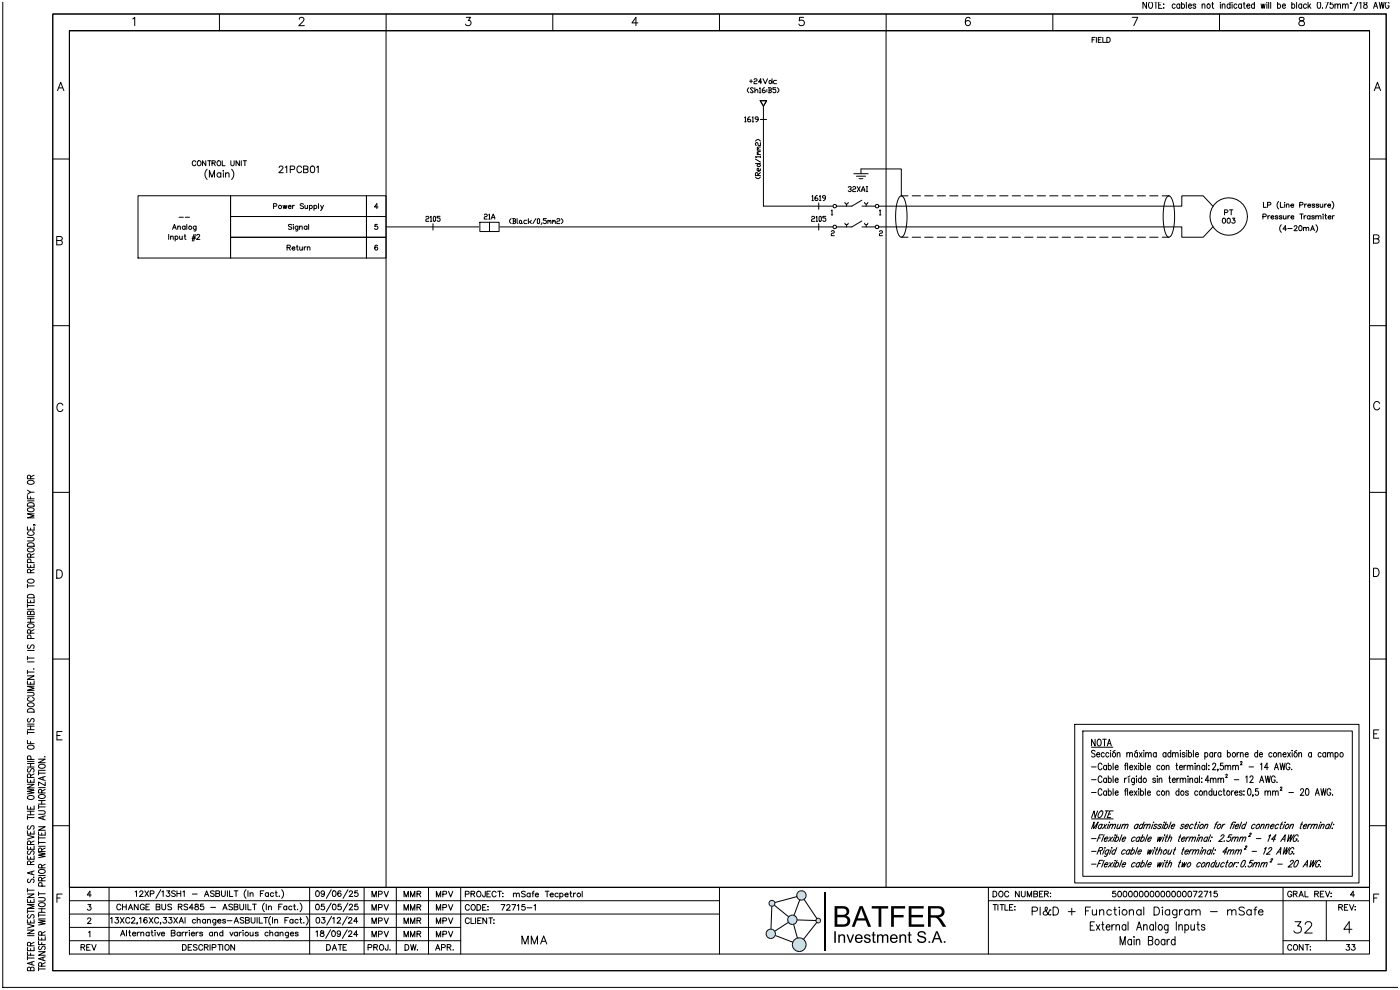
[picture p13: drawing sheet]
<svg xmlns="http://www.w3.org/2000/svg" width="420mm" height="297mm" viewBox="0 0 420 297" stroke-linecap="round" stroke-linejoin="round" font-family="sans-serif">
<!-- layer: 03 -->
<g fill="none" stroke="#000" stroke-width=".3">
<path d="M41.4 58.7h27.8v18.7h-27.8zM69.2 58.7h40.7v6.2h-40.7zM109.9 58.7h5.9v6.2h-5.9zM69.2 64.9h40.7v6.3h-40.7zM69.2 71.2h40.7v6.2h-40.7zM109.9 64.9h5.9v6.3h-5.9zM109.9 71.2h5.9v6.2h-5.9zM253.4 60.7l.5 .5 .5-.5M253.4 66.9l.5 .6 .5-.6M253.9 61.2v.6M253.9 67.5v.6M258.5 60.1l-3 1.7h-4.6"/>
<path d="M258.5 66.3l-3 1.8h-4.6M258.5 61.8h4M258.5 68.1h4M259.3 60.7l.5 .5 .5-.5M259.3 66.9l.5 .6 .5-.6M259.8 61.2v.6M259.8 67.5v.6"/>
<circle cx="250.4" cy="68.1" r=".54"/>
<circle cx="250.4" cy="61.8" r=".54"/>
<circle cx="263.1" cy="68.1" r=".54"/>
<circle cx="263.1" cy="61.8" r=".54"/>
</g>
<!-- layer: _TEXTO -->
<g fill="none" stroke="#000" stroke-width=".3">
<path d="M58.7 48.6a.55 .55 0 0 0-.6-.4 .55 .55 0 0 0-.4 .6v.3a.55 .55 0 0 0 .4 .6 .55 .55 0 0 0 .6-.3M59.4 48.3a.68 .68 0 0 1 .9 .7 .68 .68 0 0 1-1 .5l-.1-.7zM61.7 48.2v1.5l-1-1.5v1.5M62.1 50.8a2.06 2.06 0 0 0 0 3M62.3 48.2h1M62.8 53.1v-2l.8 2 .7-2v2M62.8 48.2v1.5M63.6 48.9h.8l.1-.5-.9-.2v1.5M64.1 48.9l.5 .8M65.2 48.4l.2-.1a.68 .68 0 0 1 .9 .7 .68 .68 0 0 1-1.1 .5zM66.2 52.1a.64 .64 0 0 0-.9-.1 .64 .64 0 0 0 0 1 .64 .64 0 0 0 .9-.1M66.2 51.8v1.3"/>
<path d="M66.7 48.2v1.5h.8M66.9 51.2h.2zM67 51.8v1.3M67.7 52.2l.4-.4 .5 .1 .1 1.2M67.7 51.8v1.3M69.2 48.2v1.1l.5 .4 .5-.2v-1.3M69.5 50.8a2.06 2.06 0 0 1 0 3M71.8 48.2v1.5l-1-1.5v1.5M72.4 48.2v1.5M72.9 48.2h1M73.4 48.2v1.5M83.7 50.3l.4-.5 .6 .1 .2 .3-.3 .6-1 1h1.4"/>
<path d="M85.5 50.2l.5-.4v2M87.1 50.8h1.1l.2-.3-.1-.5-1.2-.2v2M90.5 50.3a.74 .74 0 0 0-.9-.5 .74 .74 0 0 0-.5 .8v.4a.74 .74 0 0 0 .5 .8 .74 .74 0 0 0 .9-.5M91.1 50.8l1.2 .1 .1 .5-.5 .4h-.8v-2l1.2 .2 .1 .4-.5 .4M93.3 49.9a.65 .65 0 0 1 1 .3l.1 .5a.86 .86 0 0 1-.8 1.1 1.28 1.28 0 0 1-.3-1.9zM95 50.2l.4-.4v2M50.6 70.3v1.5M51.2 71.1l.3-.3 .4 .1 .1 .9M51.2 70.8v1M51.7 68.8l.6-1.5 .6 1.5M52 68.3h.7M52.5 71a.48 .48 0 0 1 .7-.1 .48 .48 0 0 1 0 .8 .48 .48 0 0 1-.7-.1"/>
<path d="M52.5 70.8v1.5M53.3 68.1l.4-.3 .3 .1 .1 .9M53.3 67.8v1M53.7 65.2h1.3M53.9 70.8l.1 .9 .3 .1 .4-.3M54.7 70.8v1M55.2 70.8h.5M55.5 70.3v1.2l.3 .3M55.5 68a.48 .48 0 0 0-.7-.1 .48 .48 0 0 0 0 .8 .48 .48 0 0 0 .7-.1M55.5 67.8v1M55.6 65.2h1.2M56 67.3v1.5"/>
<path d="M57.6 71.5h1M57.7 71.1h1M58.2 70.3l-.5 2M58.6 70.3l-.5 2M58.8 67.8l-.1 1.4h-.5M58.8 68a.48 .48 0 0 0-.7-.1 .48 .48 0 0 0 0 .8 .48 .48 0 0 0 .7-.1M59 70.7l.3-.4 .6 .3-.9 1.2h1M82 61.9l.9-.1 .1-.6-1-.1v1.5M84.9 61.6l.3 1 .3-1 .2 1 .3-1M86.1 74.2h.9v-.5l-.9-.2v1.5M86.5 62h.8a.48 .48 0 0 0-.5-.4 .48 .48 0 0 0-.4 .5 .48 .48 0 0 0 .4 .5l.5-.2M86.6 74.2l.5 .8"/>
<path d="M87.5 67.5l-.4-.2-.6 .2 .1 .4 .9 .5-.4 .4-.6-.2M87.6 74.5h.9a.48 .48 0 0 0-.6-.4 .48 .48 0 0 0-.4 .5 .48 .48 0 0 0 .5 .4l.5-.2M87.7 61.6v1M87.9 67.4h.1M88 67.8v1M88.3 61.6h-.3l-.3 .4M88.9 74h.5M89.1 73.5v1.2l.4 .3M89.4 67.8l-.1 1.4h-.6M89.4 68a.48 .48 0 0 0-.7-.1 .48 .48 0 0 0 0 .8 .48 .48 0 0 0 .7-.1M89.9 68.1l.3-.3 .4 .1v.9M89.9 67.8v1"/>
<path d="M89.9 74l.1 1h.3l.4-.3M90.7 74v1M91 61.3l-.3-.2-.7 .2 .2 .3 .8 .5-.3 .5-.7-.2M91.2 74v1M91.5 61.6v.9l.4 .1 .3-.3M91.8 74l-.3 .1-.3 .4M92.1 68a.48 .48 0 0 0-.7-.1 .48 .48 0 0 0 0 .8 .48 .48 0 0 0 .7-.1M92.1 67.8v1M92.2 74.3l.3-.3 .4 .1 .1 .9M92.2 74v1M92.2 61.6v1M92.6 67.3v1.5"/>
<path d="M92.8 61.8a.48 .48 0 0 1 .7-.1 .48 .48 0 0 1 0 .7 .48 .48 0 0 1-.7 0M92.8 61.6v1.5M94.2 61.8a.48 .48 0 0 1 .7-.1 .48 .48 0 0 1 0 .7 .48 .48 0 0 1-.7 0M94.2 61.6v1.5M95.5 61.1v1.5M96.2 61.6l.4 1M97 61.6l-.6 1.4-.3 .1M113.2 67.3h-.7l-.1 .6a.53 .53 0 0 1 .8 0 .53 .53 0 0 1-.1 .8 .53 .53 0 0 1-.7-.2M113.2 73.7v-.1a.74 .74 0 0 0-.9 .5 .74 .74 0 0 0 .5 .9 .47 .47 0 0 0 .5-.4 .47 .47 0 0 0-.4-.5 .47 .47 0 0 0-.5 .4M113.4 62.1h-1.1l.7-1v1.5M249.3 63.2l.3-.2v1.5M249.3 69.4l.3-.2h.4l.2 .2-.2 .5h-.4l-.3 .3v.5h.9"/>
<path d="M249.3 64.5h.5M263.8 63.2l.2-.2v1.5M263.8 69.4l.2-.2h.5l.2 .2-.2 .5h-.5l-.2 .3v.5h.9M263.8 64.5h.4"/>
<circle cx="57.1" cy="68.3" r=".5"/>
<circle cx="84" cy="62.1" r=".5"/>
</g>
<!-- layer: 02 -->
<path d="M115.8 68.1h134" fill="none" stroke="#000" stroke-width=".3"/>
<!-- layer: 01 -->
<path d="M127.7 65.1l.2-.2h.5l.2 .2-.2 .5h-.5l-.2 .3v.5h.9M129.1 65.1l.2-.2v1.5M129.1 66.4h.4M129.9 67.1v1.9M130.2 64.9l.4 .2v1l-.2 .3-.4-.3v-1zM132 64.9h-.9v.5h.7l.2 .2v.5l-.2 .3h-.5l-.2-.3" fill="none" stroke="#000" stroke-width=".3"/>
<!-- layer: 02 -->
<path d="M143.9 66.7h5.8v2.7h-5.8z" fill="none" stroke="#fff" stroke-width=".3"/>
<path d="M143.9 66.7h5.8v2.7h-5.8z" fill="#fff"/>
<g fill="none" stroke="#000" stroke-width=".3">
<path d="M228 30.2h1.9l-.9 1.6zM229 31.8v30h20.7M143.9 66.7h5.8v2.7h-5.8zM146.8 66.7v2.7M263.6 61.8h90.9v-3.1h6.4l2.9 3.2M363.8 68l-2.9 3.2h-6.4v-3.1h-90.9M327.4 224.1h6.4M327.4 230h1.4M327.4 233.9h1.4M327.4 237.7h1.4M328.5 221.7v2l-1.1-2v2M328.5 225.3l-.4-.2-.7 .2 .1 .5 1 .7v.3l-.4 .3-.7-.3"/>
<path d="M328.9 226.3h.9l-.1-.5a.6 .6 0 0 0-.8 .6 .6 .6 0 0 0 .8 .6l.1-.2M329.4 221.8l.1-.1a1.03 1.03 0 0 1 .8 1 1.03 1.03 0 0 1-.8 1 1.33 1.33 0 0 1-.1-1.9zM330.5 229.4a.59 .59 0 0 0-.7-.5 .59 .59 0 0 0-.4 .7v.5a.59 .59 0 0 0 .4 .8 .59 .59 0 0 0 .7-.5M330.5 233.2a.59 .59 0 0 0-.7-.5 .59 .59 0 0 0-.4 .8v.5a.59 .59 0 0 0 .4 .7 .59 .59 0 0 0 .7-.5M330.5 237a.59 .59 0 0 0-.7-.4 .59 .59 0 0 0-.4 .7v.5a.59 .59 0 0 0 .4 .7 .59 .59 0 0 0 .7-.4M330.7 221.7h1.1M331.2 226l-.2-.2a.6 .6 0 0 0-.7 .6 .6 .6 0 0 0 .7 .6l.2-.2M331.3 221.7v2M331.9 229.8l-.2-.2a.6 .6 0 0 0-.7 .6 .6 .6 0 0 0 .7 .6l.2-.2M331.9 233.7l-.2-.2a.6 .6 0 0 0-.7 .5 .6 .6 0 0 0 .7 .6l.2-.2M331.9 237.5l-.2-.2a.6 .6 0 0 0-.7 .6 .6 .6 0 0 0 .7 .6l.2-.2M331.9 229.6v1.3"/>
<path d="M331.9 233.4v1.3M331.9 237.2v1.3M332.1 223.7l.6-2 .6 2M332.3 223.1h.8M332.4 229.8l.2-.2a.6 .6 0 0 1 .7 .6 .6 .6 0 0 1-.7 .6l-.2-.2M332.4 233.7l.2-.2a.6 .6 0 0 1 .7 .5 .6 .6 0 0 1-.7 .6l-.2-.2M332.4 237.5l.2-.2a.6 .6 0 0 1 .7 .6 .6 .6 0 0 1-.7 .6l-.2-.2M332.4 228.9v2M332.4 232.7v2M332.4 236.5v2M332.6 226l-.2-.2a.6 .6 0 0 0-.8 .6 .6 .6 0 0 0 .8 .6l.2-.2M333.1 225.1v.1z"/>
<path d="M333.1 225.7v1.4M333.9 228.9v2M333.9 232.7v2M333.9 236.5v2M334.5 230.1h.9l-.2-.5a.6 .6 0 0 0-.7 .6 .6 .6 0 0 0 .7 .6l.2-.2M334.5 234h.9l-.2-.5a.6 .6 0 0 0-.7 .5 .6 .6 0 0 0 .7 .6l.2-.2M334.5 237.8h.9l-.2-.5a.6 .6 0 0 0-.7 .6 .6 .6 0 0 0 .7 .6l.2-.2M334.5 225.1l-.7 .3M335.1 226.1l.4-.4 .3 .1 .1 1.3M335.1 225.7v1.4M337.3 229.6h.5M337.3 233.4v1.3"/>
<path d="M337.3 237.2h.5M337.9 228.9l-.4 .4v1.6M337.9 233.4l-.4 .1-.2 .5M337.9 236.5l-.4 .4v1.6M338 226.1l.4-.4 .3 .1 .1 1.3M338 225.7v1.4M338.2 228.9v2M338.2 236.5v2M338.6 233.4v1.3M338.8 226.1l.4-.4 .4 .1 .1 1.3M338.8 230.1h.9l-.1-.5a.6 .6 0 0 0-.8 .6 .6 .6 0 0 0 .8 .6l.1-.2M338.8 237.8h.9l-.1-.5a.6 .6 0 0 0-.8 .6 .6 .6 0 0 0 .8 .6l.1-.2"/>
<path d="M338.9 232.7l-.6 .4M340.2 229.6l.8 1.3M340.2 237.2l.8 1.3M340.3 233.4l-.1 1.8-.2 .2-.4-.1M340.3 233.7l-.2-.2a.6 .6 0 0 0-.8 .5 .6 .6 0 0 0 .8 .6l.2-.2M340.9 232.7v.2zM340.9 233.4v1.3M341 225.1l-.6 .3M341 229.6l-.8 1.3M341 237.2l-.8 1.3M341.2 226l-.2-.2a.6 .6 0 0 0-.7 .6 .6 .6 0 0 0 .7 .6l.2-.2M341.2 225.7v1.4"/>
<path d="M341.6 228.9v.2zM341.6 236.5v.2zM341.6 229.6v1.3M341.6 237.2v1.3M341.7 225.7l.8 1.4M342.1 229.8l.1-.2a.6 .6 0 0 1 .8 .6 .6 .6 0 0 1-.8 .6l-.1-.2M342.1 237.5l.1-.2a.6 .6 0 0 1 .8 .6 .6 .6 0 0 1-.8 .6l-.1-.2M342.1 228.9v2M342.1 236.5v2M342.3 233.7l-.1-.2a.6 .6 0 0 0-.8 .5 .6 .6 0 0 0 .8 .6l.1-.2M342.3 232.7v2M342.5 225.7l-.8 1.4"/>
<path d="M343.1 225.1v.1zM343.1 225.7v1.4M343.5 228.9v2M343.5 236.5v2M343.6 226.1l.4-.4 .4 .1v1.3M343.6 225.7v1.4M344.1 230.1h1l-.2-.5a.6 .6 0 0 0-.8 .6 .6 .6 0 0 0 .8 .6l.2-.2M344.1 237.8h1l-.2-.5a.6 .6 0 0 0-.8 .6 .6 .6 0 0 0 .8 .6l.2-.2M344.4 226.1l.4-.4 .4 .1 .1 1.3M346.6 233.7l-.3-.3-.5 .1v.4l.7 .2 .1 .3-.3 .3-.6-.3M346.8 226l-.1-.2a.6 .6 0 0 0-.8 .6 .6 .6 0 0 0 .8 .6l.1-.2M346.8 225.7v1.4"/>
<path d="M347.1 232.7v.2zM347.1 233.4v1.3M347.6 233.8l.4-.4 .4 .1 .1 1.2M347.6 233.4v1.3M347.9 229.8l-.2-.2a.6 .6 0 0 0-.7 .6 .6 .6 0 0 0 .7 .6l.2-.2M347.9 237.5l-.2-.2a.6 .6 0 0 0-.7 .6 .6 .6 0 0 0 .7 .6l.2-.2M349.7 226l-.1-.2a.6 .6 0 0 0-.8 .6 .6 .6 0 0 0 .8 .6l.1-.2M349.7 225.7v1.4M349.8 229.9l.4-.3h.3l.1 1.3M349.8 237.6l.4-.4 .3 .1 .1 1.2M349.8 229.6v1.3M349.8 237.2v1.3"/>
<path d="M350.5 233.4h.6M350.8 232.7v1.6l.4 .4M351.2 226l-.2-.2a.6 .6 0 0 0-.8 .6 .6 .6 0 0 0 .8 .6l.2-.2M351.2 225.1v2M351.6 234h.9l-.1-.5a.6 .6 0 0 0-.8 .5 .6 .6 0 0 0 .8 .6l.1-.2M351.7 226.1l.4-.4 .3 .1 .1 1.3M351.7 225.7v1.4M352.5 226.1l.4-.4 .4 .1 .1 1.3M352.7 229.6h.5M352.9 228.9v1.6l.4 .4M353 233.4v1.3M353.6 233.4l-.4 .1-.2 .5"/>
<path d="M353.6 237.5l-.2-.2a.6 .6 0 0 0-.7 .6 .6 .6 0 0 0 .7 .6l.2-.2M353.6 236.5v2M353.7 230.1h1l-.2-.5a.6 .6 0 0 0-.8 .6 .6 .6 0 0 0 .8 .6l.2-.2M354 233.8l.4-.4 .3 .1 .1 1.2M354 233.4v1.3M354 225.1v.1zM354 225.7v1.4M354.8 233.8l.4-.4 .4 .1v1.2M355.1 229.6v1.3M355.4 226l-.3-.3-.4 .1v.4l.6 .3 .1 .3-.3 .3-.5-.3M355.7 229.6h-.4l-.2 .5M356 225.1v.1z"/>
<path d="M356 225.7v1.4M356.1 229.9l.4-.3h.4v1.3M356.1 229.6v1.3M356.3 232.7v.2zM356.3 233.4v1.3M356.4 237.5l-.3-.3-.5 .1v.4l.7 .3 .1 .3-.3 .2-.5-.2M356.5 226l.1-.2a.6 .6 0 0 1 .8 .6 .6 .6 0 0 1-.8 .6l-.1-.2M356.5 225.1v2M356.9 233.8l.3-.4 .4 .1 .1 1.2M356.9 233.4v1.3M356.9 229.9l.4-.3h.4l.1 1.3M357.9 225.1v2"/>
<path d="M358.5 228.9v.2zM358.5 229.6v1.3M358.5 226.3h1l-.2-.5a.6 .6 0 0 0-.8 .6 .6 .6 0 0 0 .8 .6l.2-.2M359 229.9l.4-.3h.4v1.3M359 229.6v1.3M359.2 233.7l-.1-.2a.6 .6 0 0 0-.8 .5 .6 .6 0 0 0 .8 .6l.1-.2M359.2 237.5l-.1-.2a.6 .6 0 0 0-.8 .6 .6 .6 0 0 0 .8 .6l.1-.2M359.2 233.4v1.3M359.8 232.7v2M360.4 233.4v.2zM360.4 234.5v.2zM361.1 237.6l.4-.4 .4 .1 .1 1.2"/>
<path d="M361.1 237.2v1.3M361.4 226l.1-.2a.6 .6 0 0 1 .8 .6 .6 .6 0 0 1-.8 .6l-.1-.2M361.4 229.8l-.2-.2a.6 .6 0 0 0-.8 .6 .6 .6 0 0 0 .8 .6l.2-.2M361.4 225.7v2M361.4 229.6v1.3M361.9 228.9v2M362.6 229.6v.1zM362.6 230.7v.2zM362.7 234h-1.2l.8-1.3v2M363 233.8l.4-.4 .4 .1 .1 1.2M363 233.4v1.3M363.5 237.5l-.2-.2a.6 .6 0 0 0-.7 .6 .6 .6 0 0 0 .7 .6l.2-.2"/>
<path d="M363.5 236.5v2M363.7 226l-.1-.2a.6 .6 0 0 0-.8 .6 .6 .6 0 0 0 .8 .6l.1-.2M363.7 229.4l.3-.5 .5 .1 .1 .3-.2 .6-.8 1h1.1M363.7 225.7v1.4M363.9 233.8l.4-.4 .3 .1 .1 1.2M364 237.2l.1 1.3h.4l.4-.3M364.3 225.7v1.4M364.9 225.7l-.4 .1-.2 .5M364.9 237.2v1.3M365.3 230.8l-.1 .5M365.3 233.8l.4-.4 .4 .1 .1 1.2M365.3 233.4v1.3"/>
<path d="M366.2 226l-.2-.2a.6 .6 0 0 0-.8 .6 .6 .6 0 0 0 .8 .6l.2-.2M366.2 233.8l.3-.4 .4 .1 .1 1.2M366.2 225.7v1.4M366.4 237.5l-.2-.2a.6 .6 0 0 0-.7 .6 .6 .6 0 0 0 .7 .6l.2-.2M366.8 228.9h-.7l-.1 .8a.59 .59 0 0 1 .9 .1 .59 .59 0 0 1-.1 .8 .59 .59 0 0 1-.9-.1M366.8 237.2h.6M367.1 236.5v1.7l.4 .3M367.5 229.9l.3-.3h.4l.1 1.3M367.5 229.6v1.3M367.6 232.5l.2-.3 .3 .2-.5 .8h.5M368.1 226l.2-.2a.6 .6 0 0 1 .8 .6 .6 .6 0 0 1-.8 .6l-.2-.2M368.1 225.1v2"/>
<path d="M368.3 229.9l.4-.3h.4v1.3M369.4 237.2v1.3M369.7 229.9l.4-.3h.4l.1 1.3M369.7 229.6v1.3M370 237.2l-.4 .1-.2 .5M370.2 233.9h1.4M370.3 237.8h1l-.2-.5a.6 .6 0 0 0-.8 .6 .6 .6 0 0 0 .8 .6l.2-.2M370.6 229.9l.4-.3h.3l.1 1.3M371 225.7v1.4M371.6 225.7l-.3 .1-.3 .5M372 226.1l.4-.4 .4 .1 .1 1.3M372 225.7v1.4"/>
<path d="M372.1 228.6l.1-.2 .3 .2-.5 .8h.6M372.6 237.5l-.3-.3-.6 .3 .8 .5v.5h-.5l-.3-.2M373.1 237.2v.2zM373.1 238.4v.1zM373.5 226.3h.9l-.2-.5a.6 .6 0 0 0-.7 .6 .6 .6 0 0 0 .7 .6l.2-.2M373.6 233.1l.4-.4v2M374.4 236.6l.4-.1 .3 .4v1.3l-.3 .3-.6-.3v-.8zM374.6 230h1.4M374.9 233.2l.3-.5h.3l.3 .4-.2 .7-.8 .9h1.1M375.8 238.5l-.1 .4M377.2 226l-.1-.2a.6 .6 0 0 0-.8 .6 .6 .6 0 0 0 .8 .6l.1-.2M377.2 225.1v2"/>
<path d="M377.4 236.5h-.8l-.1 .9a.59 .59 0 0 1 .9 0 .59 .59 0 0 1-.1 .9 .59 .59 0 0 1-.9-.1M377.7 226.3h1l-.2-.5a.6 .6 0 0 0-.8 .6 .6 .6 0 0 0 .8 .6l.2-.2M377.8 234.7l.6-2 .6 2M378 229.3l.4-.4v2M378 234h.8M379.4 237.6l.4-.4 .4 .1 .1 1.2M379.4 237.2v1.3M379.5 232.7l.4 2 .4-2 .3 2 .4-2M380.3 237.6l.3-.4 .4 .1 .1 1.2M380.4 230.2h-1.1l.7-1.3v2M381.5 226l-.2-.2a.6 .6 0 0 0-.8 .6 .6 .6 0 0 0 .8 .6l.2-.2M381.7 237.6l.4-.4 .4 .1v1.2"/>
<path d="M381.7 237.2v1.3M382.2 230.9l.6-2 .7 2M382.5 233.2a.59 .59 0 0 0-.8-.5 .59 .59 0 0 0-.4 .8v.5a.6 .6 0 0 0 .6 .7 .6 .6 0 0 0 .6-.7h-.4M382.5 230.2h.7M382.5 237.6l.4-.4 .4 .1 .1 1.2M383 234.5l.1 .1M383.4 226.1l.4-.4 .3 .1 .1 1.3M383.4 225.7v1.4M383.9 228.9l.4 2 .4-2 .4 2 .3-2M384 236.3l.2-.3 .3 .2-.5 .8h.5M384.8 226.3h.9l-.1-.5a.6 .6 0 0 0-.8 .6 .6 .6 0 0 0 .8 .6l.1-.2M386.2 225.7l.8 1.4"/>
<path d="M386.6 237.7h1.3M386.9 229.4a.59 .59 0 0 0-.7-.5 .59 .59 0 0 0-.5 .7v.5a.6 .6 0 0 0 .6 .8 .6 .6 0 0 0 .6-.8h-.4M387 225.7l-.8 1.4M387.4 230.7l.1 .1M387.6 225.1v.1zM387.6 225.7v1.4M388.9 225.1l-.6 .3M389.5 226.1l.4-.4 .4 .1 .1 1.3M389.5 225.7v1.4M390.1 237l.3-.5h.3l.3 .4-.2 .7-.8 .9h1.1M391.8 236.6l.3-.1 .4 .4v1.3l-.4 .3-.5-.3-.1-.8zM393.4 226l-.2-.2a.6 .6 0 0 0-.8 .6 .6 .6 0 0 0 .8 .6l.2-.2"/>
<path d="M393.4 225.7v1.4M394.5 238.5l.6-2 .6 2M394.7 237.9h.8M396.2 236.5l.4 2 .3-2 .4 2 .4-2M396.2 226l-.1-.2a.6 .6 0 0 0-.8 .6 .6 .6 0 0 0 .8 .6l.1-.2M397.6 226l-.1-.2a.6 .6 0 0 0-.8 .6 .6 .6 0 0 0 .8 .6l.1-.2M397.6 225.7v1.4M398.2 226.1l.3-.4 .4 .1 .1 1.3M398.2 225.7v1.4M399 226.1l.4-.4 .4 .1v1.3M399.1 237a.59 .59 0 0 0-.7-.4 .59 .59 0 0 0-.4 .7v.5a.6 .6 0 0 0 .6 .8 .6 .6 0 0 0 .5-.8h-.3M399.7 238.4l.1 .1"/>
<path d="M400.4 226l.2-.2a.6 .6 0 0 1 .8 .6 .6 .6 0 0 1-.8 .6l-.2-.2M400.4 225.7v2M327.4 248.5l.8-2-.2 2 1.4-2-.8 2M327.4 245.6h6.5M327.4 251.5h1.4M327.4 255.4h1.4M327.4 259.2h1.4M329.2 243.2l-.7 2-.3-2-.8 2M329.4 255.2l1-.1 .3-.8-.9-.1-.8 2M329.4 251.3h.6M329.4 259h.6M329.9 243.5l.7-.3a1.3 1.3 0 0 1-1.2 1.9v-.6z"/>
<path d="M330 255.2l.1 1M330.5 247.5a.71 .71 0 0 0-.9 0 .71 .71 0 0 0-.1 1h.3l.4-.2M330.6 247.2l-.5 1.3M330.8 250.4h-1l-.8 2M330.8 258h-1l-.8 2M331.2 247.2l.3 1.3M331.2 250.4l-.8 2M331.2 258l-.8 2M331.2 254.9l-.5 1.3M331.3 251.6h.9l.1-.4a.74 .74 0 0 0-.9 .2 .74 .74 0 0 0 0 1l.6-.3M331.3 259.3h.9l.1-.4a.74 .74 0 0 0-.9 .2 .74 .74 0 0 0 0 .9l.6-.2M331.4 254.3h.1z"/>
<path d="M331.5 243.2h1.1M332 247.2l-1.3 1.3M332 243.2l-.7 2M332.5 244.2h.6M332.5 247.2l-.5 1.3M332.6 255.2a.71 .71 0 0 0-1-.1 .71 .71 0 0 0-.1 1l.4 .1 .4-.3M332.7 254.9l-.8 1.8-.6 .1M332.7 246.6h.1zM332.9 251l.3 1.4M332.9 258.7l.3 1.3M332.9 247.6l.6-.4 .3 .1-.4 1.2M333.1 247.2l-.5 1.3"/>
<path d="M333.3 254.9l-.5 1.3M333.4 254.3h.2zM333.7 251l-1.3 1.4M333.7 258.7l-1.3 1.3M333.8 247.6l.5-.4 .3 .1-.4 1.2M333.9 243.2h-1l-.8 2h1M334.3 251l-.5 1.4M334.3 258.7l-.5 1.3M334.4 250.5h.2zM334.4 258.1h.2zM334.6 255.2a.71 .71 0 0 0-1-.1 .71 .71 0 0 0 0 1l.3 .1 .4-.3M334.7 251.3l.4-.3a.72 .72 0 0 1 .4 .9 .72 .72 0 0 1-.9 .5l-.2-.3"/>
<path d="M334.7 259l.4-.3a.72 .72 0 0 1 .4 .9 .72 .72 0 0 1-.9 .4l-.2-.2M335 254.2l-.8 2M335.1 250.4l-.8 2M335.1 258l-.8 2M335.4 247.2l-.4 1.3h.3l.5-.3M336.2 247.2l-.5 1.3M336.5 250.4l-.8 2M336.5 258l-.8 2M336.6 251.6h1v-.4a.74 .74 0 0 0-.9 .2 .74 .74 0 0 0 0 1l.7-.3M336.6 259.3h1v-.4a.74 .74 0 0 0-.9 .2 .74 .74 0 0 0 0 .9l.7-.2M336.7 247.6l.5-.4 .3 .1-.4 1.2M336.8 247.2l-.5 1.3"/>
<path d="M337.5 247.6l.5-.4 .4 .1-.4 1.2M337.5 255.2a.71 .71 0 0 0-1-.1 .71 .71 0 0 0 0 1l.3 .1 .4-.3M338.9 255.2a.71 .71 0 0 0-1-.1 .71 .71 0 0 0-.1 1l.4 .1 .4-.3M339 254.9l-.5 1.3M339.4 255.2l.4-.3a.72 .72 0 0 1 .4 .9 .72 .72 0 0 1-.9 .4l-.2-.3M339.8 254.2l-.8 2M340.5 251.3a.71 .71 0 0 0-1 0 .71 .71 0 0 0-.1 1l.4 .1 .4-.3M340.5 259a.71 .71 0 0 0-1 0 .71 .71 0 0 0-.1 .9l.4 .1 .4-.2M341.2 254.2l-.7 2M341.3 247.5a.71 .71 0 0 0-.9 0 .71 .71 0 0 0-.1 1h.3l.5-.2M341.4 255.4h.9l.1-.3a.74 .74 0 0 0-1 .2 .74 .74 0 0 0 .1 .9l.6-.3M341.5 247.2l-.6 1.3"/>
<path d="M341.9 251.3a.71 .71 0 0 0-1 0 .71 .71 0 0 0-.1 1l.4 .1 .4-.3M341.9 259a.71 .71 0 0 0-1 0 .71 .71 0 0 0-.1 .9l.4 .1 .4-.2M342 251l-.5 1.4M342 258.7l-.5 1.3M342.4 251.3l.4-.3a.72 .72 0 0 1 .4 .9 .72 .72 0 0 1-.9 .5l-.2-.3M342.4 259l.4-.3a.72 .72 0 0 1 .4 .9 .72 .72 0 0 1-.9 .4l-.2-.2M342.8 250.4l-.8 2M342.8 258l-.8 2M342.8 247.5a.71 .71 0 0 0-1 0 .71 .71 0 0 0-.1 1h.4l.4-.2M343.2 246.5l-.8 2M343.3 247.6l.5-.4 .4 .1-.4 1.2M343.4 247.2l-.5 1.3"/>
<path d="M344.1 247.6l.6-.4 .3 .1-.4 1.2M344.2 250.4l-.8 2M344.2 258l-.8 2M344.3 251.6h1v-.4a.74 .74 0 0 0-.9 .2 .74 .74 0 0 0 0 1l.7-.3M344.3 259.3h1v-.4a.74 .74 0 0 0-.9 .2 .74 .74 0 0 0 0 .9l.7-.2M344.4 254.9l-.2 1.3 .8-1.3-.2 1.3 .8-1.3M345.8 247.2l-.5 1.3M345.9 246.6h.2zM346.2 254.9l-.6 1.3M346.3 254.3h.2zM346.7 254.9h.5M347.1 247.5l-.2-.3-.5 .1-.2 .4 .6 .3v.3l-.4 .2h-.5v-.2"/>
<path d="M347.2 254.2l-.6 1.6-.1 .3 .3 .1M347.4 251l-.2 1.4 .8-1.4-.2 1.4 .8-1.4M347.4 258.7l-.2 1.3 .8-1.3-.2 1.3 .8-1.3M347.6 255.3l.5-.4 .4 .1-.4 1.2M348 254.2l-.8 2M348.4 247.5l-.2-.3-.5 .1-.2 .4 .6 .3v.3l-.5 .2h-.4v-.2M349 247.2l-.5 1.3M349.1 251l-.5 1.4M349.1 258.7l-.5 1.3M349.1 246.6h.2zM349.2 255.2l.4-.3a.72 .72 0 0 1 .3 .9 .72 .72 0 0 1-.8 .4l-.2-.3zM349.3 250.5h.1z"/>
<path d="M349.3 258.1h.1zM349.4 247.5l.4-.3a.72 .72 0 0 1 .4 .9 .72 .72 0 0 1-.9 .4l-.2-.2M349.7 251h.5M349.7 258.7h.5M349.8 246.5l-.8 2M350.1 250.4l-.6 1.6v.3l.3 .1M350.1 258l-.6 1.7v.2l.3 .1M350.6 251.4l.5-.4 .4 .1-.4 1.3M350.6 259.1l.5-.4 .4 .1-.4 1.2M350.7 254.9l-.4 1.2 .3 .1 .5-.4M351 250.4l-.8 2M351 258l-.8 2"/>
<path d="M351.2 246.5l-.7 2M351.4 247.8h.9l.1-.4a.74 .74 0 0 0-1 .2 .74 .74 0 0 0 .1 .9l.6-.2M351.5 254.9l-.5 1.3M352.1 254.9h.5M352.6 254.2l-.6 1.6-.1 .3 .3 .1M353.6 251h.6M353.6 258.7h.6M354.1 250.4l-.6 1.6v.3l.2 .1M354.1 258l-.6 1.7v.2l.2 .1M354.5 251.6h.9l.1-.4a.74 .74 0 0 0-1 .2 .74 .74 0 0 0 .1 1l.6-.3M354.6 254.9h.5M354.7 258.7l-.2 1.3 .8-1.3-.2 1.3 .8-1.3"/>
<path d="M355.1 254.2l-.6 1.6-.1 .3 .3 .1M355.1 247.5l-.2-.3-.5 .1-.1 .4 .6 .3-.1 .3-.4 .2h-.4v-.2M355.5 255.4h.9v-.3a.74 .74 0 0 0-.9 .2 .74 .74 0 0 0 0 .9l.7-.3M355.5 247.8h.9l.1-.4a.74 .74 0 0 0-.9 .2 .74 .74 0 0 0 0 .9l.6-.2M356.1 251l-.6 1.4M356.3 259l.4-.3a.72 .72 0 0 1 .4 .9 .72 .72 0 0 1-.9 .4l-.2-.2zM356.7 251l-.4 .1-.5 .5M356.9 251.4l.5-.4 .4 .1-.4 1.3M357 251l-.5 1.4M357 254.9l-.5 1.3M357.7 254.9l-.5 .1-.4 .4M357.7 251.4l.6-.4 .3 .1-.4 1.3"/>
<path d="M357.9 247.5a.71 .71 0 0 0-1 0 .71 .71 0 0 0-.1 1h.4l.4-.2M357.9 255.3l.5-.4 .4 .1-.4 1.2M358 254.9l-.5 1.3M358.4 247.2h.6M358.7 255.3l.6-.4 .3 .1-.4 1.2M358.9 246.5l-.6 1.7v.3h.2M359.4 251l-.5 1.4M359.6 250.5h.1zM359.6 247.2l-.5 1.3M359.7 246.6h.2zM359.8 251.4l.5-.4 .4 .1-.4 1.3M359.9 251l-.5 1.4"/>
<path d="M360.1 259a.71 .71 0 0 0-1 0 .71 .71 0 0 0-.1 .9l.4 .1 .4-.2M360.1 247.5l.4-.3a.72 .72 0 0 1 .3 .9 .72 .72 0 0 1-.8 .4l-.2-.2zM360.4 254.9l-.5 1.3M360.5 254.3h.2zM360.6 259l.4-.3a.72 .72 0 0 1 .4 .9 .72 .72 0 0 1-.9 .4l-.2-.2zM360.8 255.3l.5-.4 .4 .1-.4 1.2M360.9 254.9l-.5 1.3M361.4 247.6l.5-.4 .4 .1-.4 1.2M361.6 247.2l-.5 1.3M361.9 259.1l.6-.4 .3 .1-.4 1.2M362.1 258.7l-.5 1.3M362.2 251.3a.71 .71 0 0 0-1 0 .71 .71 0 0 0-.1 1l.4 .1 .4-.3"/>
<path d="M362.3 251l-.5 1.4M363 252.3h.1zM363.1 250.4l-.8 2M363.2 255.2a.71 .71 0 0 0-1-.1 .71 .71 0 0 0-.1 1l.4 .1 .4-.3M363.3 254.9l-.5 1.3M363.4 251.1h.2zM364 256.1h.1zM364.1 254.2l-.8 2M364.3 259a.71 .71 0 0 0-.9 0 .71 .71 0 0 0-.1 .9l.3 .1 .4-.2M364.4 255h.2zM364.5 247.2h.5M364.7 258l-.8 2"/>
<path d="M365 258.7l-.4 1.2 .3 .1 .5-.3M365.3 246.5l-.5 .4-.6 1.6M365.3 247.5l.5-.3a.72 .72 0 0 1 .3 .9 .72 .72 0 0 1-.9 .4l-.1-.2zM365.8 258.7l-.5 1.3M366.2 250.9a.48 .48 0 0 1 .4-.5 .48 .48 0 0 1 .5 .4l-1.6 1.6h1.1M366.8 247.2l-.5 1.3M367.2 252.2v.1M367.2 259a.71 .71 0 0 0-.9 0 .71 .71 0 0 0-.1 .9l.3 .1 .4-.2M367.4 247.2l-.4 .1-.4 .5M367.8 258.7h.5M367.9 255.5h-1.1l1.2-1.3-.7 2M368.3 258l-.6 1.7-.1 .2 .3 .1"/>
<path d="M368.4 255.3l.5-.4 .4 .1-.4 1.2M368.6 254.9l-.6 1.3M368.8 259l.4-.3a.72 .72 0 0 1 .4 .9 .72 .72 0 0 1-.9 .4l-.2-.2zM369.2 255.3l.6-.4 .3 .1-.4 1.2M369.3 247.2h.5M369.5 250.4h-.8l-.4 .8 .6-.2a.76 .76 0 0 1 .1 1 .76 .76 0 0 1-1 .2v-.2M369.7 251.4l.5-.4 .4 .1-.4 1.3M369.8 251l-.5 1.4M370.1 246.5l-.5 .4-.6 1.6M370.3 247.2l-.6 1.3M370.3 258.7l-.5 1.3M370.4 246.6h.1z"/>
<path d="M370.5 251.4l.6-.4 .3 .1-.4 1.3M370.6 247.8h.9v-.4a.74 .74 0 0 0-.9 .2 .74 .74 0 0 0 .1 .9l.6-.2M370.7 255.3l.5-.4 .4 .1-.4 1.2M370.8 259.9h.2zM370.8 254.9l-.5 1.3M370.9 258.7l-.4 .1-.4 .5M371.3 258.8h.1zM371.5 255.3l.6-.4 .3 .1-.4 1.2M372 251.4l.5-.4 .4 .1-.4 1.3M372.1 251l-.5 1.4M372.4 246.5l-.8 2M372.8 251.4l.6-.4 .3 .1-.4 1.3"/>
<path d="M372.9 258.1l.4-.1a1.47 1.47 0 0 1-.9 2l-.3-.3 .2-.5zM373.5 253.9l.3-.2 .2 .1-.8 .9h.5M373.6 247.5a.71 .71 0 0 0-1 0 .71 .71 0 0 0-.1 1h.4l.4-.2M373.6 259.9h.1M373.9 246.5l-.7 2M374.8 250.1l.3-.2 .2 .1-.8 .9h.5M375.5 255.4h1.4M375.9 258h-.8l-.4 .9 .6-.2a.76 .76 0 0 1 .1 1 .76 .76 0 0 1-1 .2v-.2M376.1 259.1l.5-.4 .4 .1-.4 1.2M376.2 258.7l-.5 1.3M376.5 247.5a.71 .71 0 0 0-1 0 .71 .71 0 0 0-.1 1h.4l.4-.2M376.8 251.5h1.4"/>
<path d="M376.9 259.1l.6-.4 .3 .1-.4 1.2M377 247.5l.4-.3a.72 .72 0 0 1 .4 .9 .72 .72 0 0 1-.9 .4l-.2-.2zM378.3 247.6l.6-.4 .3 .1-.4 1.2M378.4 259.1l.5-.4 .4 .1-.4 1.2M378.5 247.2l-.5 1.3M378.5 258.7l-.5 1.3M379.2 259.1l.5-.4 .4 .1-.4 1.2M379.2 254.6l.6-.4-.8 2M379.8 247.6l.5-.4 .4 .1-.4 1.2M379.9 247.2l-.5 1.3M380.5 254.7a.48 .48 0 0 1 .4-.5 .48 .48 0 0 1 .6 .4l-1.7 1.6h1.1M380.5 250.8l.6-.4-.8 2"/>
<path d="M381.2 247.8h.9v-.4a.74 .74 0 0 0-.9 .2 .74 .74 0 0 0 0 .9l.7-.2M381.2 257.8l.3-.3 .2 .1-.8 .9h.5M382.5 251.7h-1.1l1.3-1.3-.8 2M382.8 256.2l1.4-2-.2 2M383.2 259.2h1.4M383.3 255.5h.8M383.5 247.5a.71 .71 0 0 0-.9 0 .71 .71 0 0 0-.1 1h.3l.5-.2M384.1 252.4l1.4-2-.2 2M384.1 247.2h.5M384.6 251.7h.8M384.6 246.5l-.6 1.7-.1 .3h.3M385.3 247.2l-.6 1.3"/>
<path d="M385.3 254.2l-.4 2 1.1-2-.4 2 1.2-2M385.4 246.6h.2zM385.8 247.5l.4-.3a.72 .72 0 0 1 .3 .9 .72 .72 0 0 1-.8 .4l-.2-.2zM386.6 250.4l-.4 2 1.1-2-.4 2 1.2-2M387 258.5a.48 .48 0 0 1 .4-.5 .48 .48 0 0 1 .5 .4l-1.6 1.6h1.1M387.1 247.6l.5-.4 .4 .1-.4 1.2M387.2 247.2l-.5 1.3M388 254.7v-.4a1.28 1.28 0 0 0-1.2 1.9l.5-.1 .3-.4 .2-.3h-.4M388.1 256v.1M388.8 258.1l.4-.1a1.47 1.47 0 0 1-.9 2l-.2-.3 .1-.5zM389.3 250.9v-.4a1.28 1.28 0 0 0-1.2 1.9l.7-.3 .3-.5h-.4M389.4 252.2v.1"/>
<path d="M390.1 247.2h.6M390.6 246.5l-.6 1.7v.3h.2M391 247.8h.9l.1-.4a.74 .74 0 0 0-.9 .2 .74 .74 0 0 0 0 .9l.6-.2M391.3 259.4h.8M392.6 247.2l-.5 1.3M393.2 247.2l-.4 .1-.4 .5M393.3 258l-.4 2 1.1-2-.4 2 1.2-2M393.4 247.6l.5-.4 .4 .1-.4 1.2M393.6 247.2l-.6 1.3M394.3 247.6l.5-.4 .3 .1-.4 1.2M395.9 247.2l-.5 1.3M396 258.5v-.4a1.28 1.28 0 0 0-1.2 1.9l.7-.2 .3-.5h-.4"/>
<path d="M396.1 246.6h.1zM396.1 259.9h.1M396.3 247.6l.5-.4 .4 .1-.4 1.2M396.5 247.2l-.6 1.3M398.7 247.5a.71 .71 0 0 0-1 0 .71 .71 0 0 0 0 1h.3l.4-.2M398.8 247.2l-.5 1.3M399.5 248.5h.1zM399.6 246.5l-.8 2M399.9 247.3h.2zM390.8 260l1.4-2-.2 2"/>
<circle cx="334.1" cy="226.3" r=".61"/>
<circle cx="343.3" cy="234" r=".61"/>
<circle cx="348.8" cy="230.2" r=".61"/>
<circle cx="348.8" cy="237.8" r=".61"/>
<circle cx="354.6" cy="237.8" r=".61"/>
<circle cx="360.2" cy="237.8" r=".61"/>
<circle cx="368.4" cy="237.8" r=".61"/>
<circle cx="370.1" cy="226.3" r=".61"/>
<circle cx="382.4" cy="226.3" r=".61"/>
<circle cx="388.6" cy="226.3" r=".61"/>
<circle cx="402.4" cy="226.3" r=".61"/>
</g>
<!-- layer: _TEXTO -->
<g fill="none" stroke="#000" stroke-width=".3">
<path d="M327.6 11.9h.5M328.5 11.2h-.9v1.5M328.8 11.2v1.5M329.4 11.9h.6M330.3 11.2h-.9v1.5h.9M330.8 11.2v1.5h.8M332 11.2h.5a.8 .8 0 0 1 .5 .8 .8 .8 0 0 1-.5 .7h-.5zM224.6 26.3l-.4 .5v.5l.4 .5M224.8 24.4h.9M225.3 23.9v1M226 26.6l-.3-.3h-.4l-.2 .3 .9 1-.3 .2h-.4l-.2-.2M226.2 23.9l.2-.3h.4l.3 .3-.3 .5h-.4l-.2 .2v.5h.9"/>
<path d="M226.4 27.3l.7-.5 .2 .3v.7M226.4 26.3v1.5M227.8 26.6l.2-.3v1.5M227.8 27.8h.4M228.4 24.6h-.9l.7-1v1.5M228.9 23.6l.6 1.5 .7-1.5M229.3 26.3l-.6 .5v.8l.2 .2h.4l.3-.5-.3-.2h-.6M230 26.8v.3M230 27.3v.3M230.5 26.3h.6l.3 .3-.3 .5M230.7 27.1h.4l.3 .5-.3 .2h-.6M230.7 26.3v1.5"/>
<path d="M230.9 24.1l.7 .5-.5 .5-.4-.2zM231.6 23.6v1.5M232.7 26.3h-.9v.5h.7l.2 .3-.2 .7h-.5l-.2-.2M232.9 24.1h-.7l-.2 .3 .2 .7h.7M233.2 26.3l.4 .5v.5l-.4 .5M254.4 56.2l.2-.2h.5l.2 .2v.3l-.4 .2M255.1 56.7l.2 .3-.2 .5h-.5l-.2-.3M255.8 56.2l.2-.2h.4l.3 .2-.3 .5h-.4l-.2 .3v.5h.9M257.1 56l.9 1.5M258 56l-.9 1.5M258.5 57.5l.4-1.5 .5 1.5M258.5 57h.9"/>
<path d="M259.8 56h.5M259.8 57.5h.5M260 56v1.5M366.8 65.5a.69 .69 0 0 1 .8 .7 .69 .69 0 0 1-.8 .7l-.2-.6zM367.3 63.7h.8l.1-.6-.9-.2v1.5M368.2 65.5a.69 .69 0 0 1 .8 .7 .69 .69 0 0 1-.8 .7l-.2-.6zM368.8 62.9h1M369.3 62.9v1.5M369.6 65.4h.8l-.4 .6a.5 .5 0 0 1 .3 .8 .5 .5 0 0 1-.8-.1M378.8 65l.8-.1 .1-.6-.9-.1v1.5M379 60.7v1.5h.8M380.2 61.5l.8-.1 .1-.6-.9-.1v1.5"/>
<path d="M380.3 64.7v1M380.9 64.7l-.4 .1-.2 .3M381.2 65.1h.9a.48 .48 0 0 0-.6-.4 .48 .48 0 0 0-.4 .5 .48 .48 0 0 0 .5 .5l.5-.2M383.3 64.9l-.3-.2-.4 .1v.3l.7 .4-.3 .2-.5-.2M383.5 60.4a1.54 1.54 0 0 0 0 2.3M384 60.7v1.5h.9M384.3 67.4a1.54 1.54 0 0 0 0 2.3M384.5 64.9l-.3-.2-.5 .2 .7 .4v.3l-.4 .1-.3-.2M384.9 64.7l.1 .9 .4 .1 .3-.3M385.2 60.8h.1M385.3 61.2v1M385.7 64.7v1"/>
<path d="M385.8 61.5l.4-.3 .3 .1 .1 .9M385.8 61.2v1M385.9 68.7h-1.1l.7-1v1.5M386.2 68.6h1.3M386.3 64.7v1M386.9 64.7l-.4 .1-.2 .3M387.2 61.6h.8a.48 .48 0 0 0-.5-.4 .48 .48 0 0 0-.4 .5 .48 .48 0 0 0 .4 .5l.5-.2M387.2 65.1h.9a.48 .48 0 0 0-.6-.4 .48 .48 0 0 0-.4 .5 .48 .48 0 0 0 .5 .5l.5-.2M388.2 68.1l.3-.4 .5 .3-.9 1.2h1M389.7 67.8a.69 .69 0 0 1 .8 .6 .69 .69 0 0 1-.8 .7l-.2-.5zM389.8 61.5l.9-.1v-.6l-.9-.1v1.5M389.9 64.2h1"/>
<path d="M390.4 64.2v1.5M391 68.5l.3-.3 .4 .1v.9M391 68.2v1M391.1 64.7v1M391.3 61.2v1M391.7 64.7l-.3 .1-.3 .3M391.7 68.5l.4-.3 .4 .1v.9M391.9 61.2l-.4 .1-.2 .3M392.2 61.6h.9a.48 .48 0 0 0-.5-.4 .48 .48 0 0 0-.4 .5 .48 .48 0 0 0 .4 .5l.5-.2M392.9 64.9a.48 .48 0 0 0-.7-.1 .48 .48 0 0 0 0 .7 .48 .48 0 0 0 .7 0M392.9 64.7v1M393.1 69.2l.6-1.5 .5 1.5"/>
<path d="M393.3 68.7h.7M394.2 64.9l-.3-.2-.5 .2 .7 .4v.3l-.4 .1-.3-.2M394.3 61.4l-.3-.2-.4 .1v.3l.7 .4-.3 .2-.5-.2M394.6 65l.4-.3 .4 .1v.9M394.6 64.7v1M394.7 67.4a1.54 1.54 0 0 1 0 2.3M395.4 65l.4-.3 .3 .1 .1 .9M395.5 61.4l-.3-.2-.5 .2 .8 .4v.3l-.5 .1-.3-.2M396 61.2v.9l.4 .1 .3-.3M396.7 61.2v1M396.8 64.3h.1M396.9 64.7v1"/>
<path d="M397.3 61.2v1M397.4 64.7h.5M397.6 64.2v1.2l.3 .3M397.9 61.2l-.4 .1-.2 .3M398.2 61.6h.9a.48 .48 0 0 0-.5-.4 .48 .48 0 0 0-.5 .5 .48 .48 0 0 0 .5 .5l.5-.2M398.4 65.1h.8a.48 .48 0 0 0-.5-.4 .48 .48 0 0 0-.4 .5 .48 .48 0 0 0 .4 .5l.5-.2M399.5 60.4a1.54 1.54 0 0 1 0 2.3M399.6 64.7v1M400.2 64.7l-.3 .1-.3 .3"/>
</g>
<!-- layer: 0 -->
<g fill="none" stroke="#000" stroke-width=".3">
<path d="M15.8 4.2h400v287h-400zM20.8 9.2h390v257h-390zM20.8 9.2h390v277h-390zM39.8 5.7l.6-.5v2.5M65.8 4.2v5M89.7 5.8l.5-.6 .9 .2a.78 .78 0 0 1-.3 1.1l-1.2 1.2h1.7M115.8 4.2v262M139.9 5.2h1.3l-.8 1a.83 .83 0 0 1 .7 1.3 .83 .83 0 0 1-1.5-.3M165.8 4.2v5M191.3 6.9h-1.8l1.2-1.7v2.5M215.8 4.2v5M241 5.2h-1.2l-.1 1.1a.88 .88 0 0 1 1.4-.1 .88 .88 0 0 1-.2 1.4 .88 .88 0 0 1-1.3-.4"/>
<path d="M265.8 9.1v257.1M265.8 4.2v5M291 5.6a.74 .74 0 0 0-1.1-.3 1.43 1.43 0 0 0 .5 2.4 .78 .78 0 0 0 .7-.8 .78 .78 0 0 0-.8-.8 .78 .78 0 0 0-.8 .8M315.8 4.2v5M339.6 5.2h1.6l-1.1 2.5M365.8 4.2v5M389.8 5.3a.51 .51 0 0 0 .3 .9 .9 .9 0 0 1 1 .3 .9 .9 0 0 1-.1 1.1l-.8 .1a.72 .72 0 0 1-.7-.8 .72 .72 0 0 1 .8-.6l.5-.1a.51 .51 0 0 0 .2-.9zM17.3 27.2l.9-2.5 1 2.5M17.6 26.4h1.2M412.2 27.2l.9-2.5 1 2.5M412.5 26.4h1.2M15.8 47.7h5"/>
<path d="M410.8 47.7h5M17 72.1h1.1a.66 .66 0 0 1 .6 .7 .66 .66 0 0 1-.6 .6h-1.1v-2.5h1.1l.5 .3v.7l-.5 .2M412 71.6h1a.66 .66 0 0 1 .6 .7 .66 .66 0 0 1-.6 .6h-1v-2.5h1l.5 .3v.7l-.5 .2M15.8 97.7h5M410.8 97.7h5M18.9 121.5a.92 .92 0 0 0-1.1-.6 .92 .92 0 0 0-.7 1v.6a.92 .92 0 0 0 .7 .9 .92 .92 0 0 0 1.1-.6M413.8 121a.92 .92 0 0 0-1.1-.6 .92 .92 0 0 0-.7 1v.6a.92 .92 0 0 0 .7 .9 .92 .92 0 0 0 1.1-.6M15.8 147.7h5M410.8 147.7h5M17 170.9h.8a1.33 1.33 0 0 1 .9 1.3 1.33 1.33 0 0 1-.9 1.2h-.8zM412 170.4h.8a1.33 1.33 0 0 1 .9 1.3 1.33 1.33 0 0 1-.9 1.2h-.8zM15.8 197.7h5"/>
<path d="M410.8 197.7h5M18.6 219.4h-1.5v2.5h1.5M413.6 218.9h-1.6v2.5h1.6M17.1 220.6h.9M412 220.1h1M15.8 247.7h5M410.8 247.7h5M17.1 269.3h.9M18.6 268.2h-1.5v2.5M20.8 278.2h117.4M20.8 274.2h195M20.8 270.2h195"/>
<path d="M20.8 266.2h390M32.7 266.2v20M92.9 266.2v20M109.2 266.2v20M118.9 266.2v20M128.5 266.2v20M138.2 266.2v20M215.8 266.2v20M296.5 270.2h114.3M296.5 266.2v20M384.8 266.2v20M397.8 270.2v12"/>
<path d="M412 269.3h1M413.6 268.2h-1.6v2.5M20.8 282.2h117.4M384.8 282.2h26"/>
</g>
<!-- layer: 01 -->
<g fill="none" stroke="#000" stroke-width=".3">
<path d="M223.4 35.3l.2-.3v1.5M223.4 36.5h.4M224.9 35l-.6 .5v.8l.2 .2h.4l.3-.5-.3-.2h-.6M225.6 35.3l.2-.3v1.5M225.6 36.5h.5M227.4 35.8h-.7l-.2-.3 .2-.5h.5l.2 .3v.7l-.7 .5M228 35.8h1.9M226.6 53.1l.5 .5h.5l.5-.5M226.6 42.3l.5-.4h.5l.5 .4M226.6 49.1h1.5M226.6 47.7l1.5 .9M227.1 49.5l.5-.4 .5 .6-.8 .3z"/>
<path d="M227.1 46.4h1M227.1 45h1M227.3 52.7v-.7l-.5-.2-.2 .2v.7h1.5M227.6 45.9l-.5 .2 .2 .3M227.6 44.6l-.5 .2 .2 .2M228.1 50.6v.5l-.3 .2h-.5l-.2-.2v-.5l.2-.2 .3 .2v.7M228.1 47h-1.5l.2 .3M228.1 45.5h-.8l-.2 .2 .2 .2M228.1 44.1h-.8l-.2 .2 .2 .3M228.1 42.8v.9h-.5l-.5-.9-.5 .2v.4l.2 .3M228.1 51.8l-.8 .6M228.1 46.8v.5"/>
<path d="M243.5 58.9l.3-.2v1.5M245.1 58.7l-.7 .5v.7l.3 .3h.4l.2-.5-.2-.3h-.7M245.8 58.9l.2-.2v1.5M247.6 59.4h-.7l-.2-.2 .2-.5h.5l.2 .2v.8l-.7 .5M258.2 50.7h12.1v8M269.7 59.1l.6-.4a3.6 3.6 0 0 1 1.6 3.3 14.3 14.3 0 0 1-1.1 8.9l-.3 .2a1.23 1.23 0 0 1-1.2-1.1 16.5 16.5 0 0 1 .4-10.9zM270.3 58.7h2M273.6 58.7h2.5M277.3 58.7h2.5M281.1 58.7h2.5M284.8 58.7h2.5M288.6 58.7h2.5"/>
<path d="M292.3 58.7h2.5M296.1 58.7h2.5M299.8 58.7h2.5M303.6 58.7h2.5M307.3 58.7h2.5M311.1 58.7h2.5M314.8 58.7h2.5M318.6 58.7h2.5M322.3 58.7h2.5M326.1 58.7h2.5M329.8 58.7h2.5M333.6 58.7h2.5"/>
<path d="M337.3 58.7h2.5M341.1 58.7h2.5M344.8 58.7h2.5M348.6 58.7h2M350 59.1l.6-.4a3.6 3.6 0 0 1 1.5 3.3 14.3 14.3 0 0 1-1.1 8.9l-.3 .2a1.23 1.23 0 0 1-1.1-1.1 16.5 16.5 0 0 1 .4-10.9zM145.2 64.5l.3-.3h.4l.2 .3-.2 .5h-.4l-.3 .2v.5h.9M146.6 64.5l.2-.3v1.5M146.6 65.7h.4M147.5 65.7l.4-1.5 .5 1.5M147.5 65.2h.9M153.3 65.6l-.5 .5v.5l.5 .5M153.7 65.6h.7l.2 .2-.2 .5"/>
<path d="M154 66.3h.4l.2 .5-.2 .3h-.7M154 65.6v1.5M155.1 65.6v1.2l.2 .3M156 66.1l.4 .2-.2 .8-.4-.3zM156.4 66.8l.3 .3M158 66.1h-.7l-.2 .2 .2 .8h.7M158.5 65.6v1.5M158.9 66.6l.5 .5M159.4 66.1l-.5 .5h-.4M160.7 65.6l-.9 1.5M161.4 65.6l.4 .2v1l-.2 .3-.4-.3v-1zM162.5 66.8l-.2 .5"/>
<path d="M163.9 65.6h-.9v.5h.6l.3 .7-.3 .3h-.4l-.2-.3M164.3 66.3l.2-.2 .3 .5M164.3 66.1v1M164.8 66.3l.2-.2 .2 .2v.8M165.7 66.3l.2-.2 .2 .5M165.7 66.1v1M166.1 66.3l.2-.2 .3 .2v.8M167 65.8l.2-.2h.5l.2 .2-.2 .5h-.5l-.2 .3v.5h.9M168.4 65.6l.4 .5v.5l-.4 .5M243.4 65.1l.2-.2h.5l.2 .2-.2 .5h-.5l-.2 .3v.5h.9M243.5 60.2h.5M244.8 65.1l.2-.2v1.5"/>
<path d="M244.8 66.4h.4M245.6 60.9v1.9M245.6 67.1v1.9M245.8 60.2h.4M245.9 64.9l.4 .2v1l-.2 .3-.4-.3v-1zM247.7 64.9h-.9v.5h.7l.2 .2-.2 .8h-.5l-.2-.3M270.3 71.2h2M273.6 71.2h2.5M277.3 71.2h2.5M281.1 71.2h2.5M284.8 71.2h2.5M288.6 71.2h2.5"/>
<path d="M292.3 71.2h2.5M296.1 71.2h2.5M299.8 71.2h2.5M303.6 71.2h2.5M307.3 71.2h2.5M311.1 71.2h2.5M314.8 71.2h2.5M318.6 71.2h2.5M322.3 71.2h2.5M326.1 71.2h2.5M329.8 71.2h2.5M333.6 71.2h2.5"/>
<path d="M337.3 71.2h2.5M341.1 71.2h2.5M344.8 71.2h2.5M348.6 71.2h2"/>
</g>
<!-- layer: 03 -->
<g fill="none" stroke="#000" stroke-width=".3">
<path d="M256.1 52.1h4.3M256.9 52.8h2.7M257.7 53.6h1.1M258.2 50.7v1.4"/>
<circle cx="368.5" cy="64.9" r="5.6"/>
</g>
<!-- layer: ROJO -->
<path d="M322.3 217.3h85.3v47.5h-85.3zM324.8 219.3h80.8v43.5h-80.8z" fill="none" stroke="#000" stroke-width=".3"/>
<!-- layer: 05 -->
<path d="M20.8 9.2h390v257h-390z" fill="none" stroke="#000" stroke-width=".3"/>
<!-- layer: Texto Rotulo -->
<g fill="none" stroke="#000" stroke-width=".3">
<path d="M8.2 158v1h2v-1M8.2 148.6v1h2M8.2 147l1 .6-1 .6M8.2 150.2h2M8.3 152.6a1.13 1.13 0 0 1 1.9 .4 1.11 1.11 0 0 1-1.1 .5 1.11 1.11 0 0 1-.9-.8zM8.3 151.1a1.1 1.1 0 0 1 1.2-.3 1.1 1.1 0 0 1 .7 1h-2zM8.3 144.4a1.13 1.13 0 0 1 1.9 .4 1.11 1.11 0 0 1-1.1 .5 1.11 1.11 0 0 1-.9-.8zM8.7 159.4a.59 .59 0 0 0-.5 .8 .59 .59 0 0 0 .8 .4h.5a.59 .59 0 0 0 .7-.4 .59 .59 0 0 0-.4-.8M9.2 143.6l-.1-.9-.3-.2-.5 .2-.1 .9h2M9.2 149v.6M9.2 158.4v.6M9.2 147.6h1"/>
<path d="M10.1 157.4l.5 .1M10.2 154.1h-2l2 .6-2 .6h2M10.2 142.5l-1 .6M8.2 179.8v1h2v-1M8.2 169.2v1h2v-1M8.2 161.2h1.5l.5 .4-.3 .6-1.7 .1M8.2 175.2v1.1M8.2 175.7h2M8.3 178.6a1.1 1.1 0 0 1 1.2-.3 1.1 1.1 0 0 1 .7 1h-2zM8.3 174a1.13 1.13 0 0 1 1.9 .4 1.11 1.11 0 0 1-1.1 .5 1.11 1.11 0 0 1-.9-.8zM8.3 164.6a1.13 1.13 0 0 1 1.9 .5 1.11 1.11 0 0 1-1.1 .5 1.11 1.11 0 0 1-.9-.8zM8.3 163.1a1.1 1.1 0 0 1 1.2-.3 1.1 1.1 0 0 1 .7 1.1h-2z"/>
<path d="M9.2 171.8l-.1-.9-.3-.2-.5 .2-.1 .9h2M9.2 167.1l-.1-.9-.3-.1-.5 .1-.1 .9h2M9.2 169.6v.6M9.3 168.7l-.1-.9-.3-.1-.6 .1-.1 .9h2M10.2 170.7l-1 .5M10.2 166.1l-1 .5M8.2 181.1v1M8.2 196.8v1.1M8.2 198.5h2M8.2 197.4h2M8.2 195.1h2M8.2 186.6h2"/>
<path d="M8.2 185.6h2M8.2 185h2M8.2 182.8h2M8.2 181.6h2M8.3 187.4a1.13 1.13 0 0 1 1.9 .5 1.11 1.11 0 0 1-1.1 .4 1.11 1.11 0 0 1-.9-.7zM8.5 193.4l-.3 .4 .3 .7 .5-.2 .7-.9h.2l.3 .4-.3 .7M9.2 189.9l-.1-.9-.3-.2-.5 .2-.1 .9h2M9.2 183.7l-.2-.3h-.6l-.2 1h2v-.7l-.4-.4-.5 .1-.1 1M9.2 180.2v.6M9.2 185.6v1M9.3 191.5l-.1-.9-.3-.2-.6 .2-.1 .9h2M10.2 188.8l-1 .6"/>
<path d="M8.2 207.7h1.5l.5 .4-.3 .6h-1.7M8.2 204.2v1h2v-1M8.2 202.7h2l-2 1.1h2M8.2 201v1.1M8.2 219.2v1M8.2 219.7h2M8.2 218.9h2M8.2 217.8h2M8.2 217.2h2M8.2 201.6h2M8.3 212.8a1.1 1.1 0 0 1 1.2-.2 1.1 1.1 0 0 1 .7 1h-2zM8.3 211.1a1.13 1.13 0 0 1 1.9 .4 1.11 1.11 0 0 1-1.1 .5 1.11 1.11 0 0 1-.9-.8z"/>
<path d="M8.5 215.5l-.3 .4 .3 .7 .5-.2 .7-.9h.2l.3 .4-.3 .7M8.7 209.2a.59 .59 0 0 0-.5 .7 .59 .59 0 0 0 .8 .4h.5a.59 .59 0 0 0 .7-.4 .59 .59 0 0 0-.4-.7M9.2 204.6v.6M9.2 217.8v1.1M10.1 200.6l-.1 .1M10.2 205.8h-2l2 .6-2 .7h2M8.2 236.6l2 .4-2 .4 2 .4-2 .3M8.2 235.2h2l-2 1.1h2M8.2 233.6v1h2v-1M8.2 222.1v.9h2M8.2 230.1h2M8.2 229h2"/>
<path d="M8.2 228.4h2M8.3 238.9a1.13 1.13 0 0 1 1.9 .5 1.11 1.11 0 0 1-1.1 .4 1.11 1.11 0 0 1-.9-.8zM8.3 223.8a1.13 1.13 0 0 1 1.9 .5 1.11 1.11 0 0 1-1.1 .5 1.11 1.11 0 0 1-.9-.8zM8.5 230.5l-.3 .4 .3 .7 .5-.2 .7-.9h.2l.3 .4-.3 .7M9.2 233.2l-.1-.9-.3-.2-.5 .2-.1 .9h2M9.2 222.4v.6M9.2 229v1.1M9.2 234v.6M9.3 227.8l-.1-.9-.3-.2-.6 .2-.1 .9h2M10.2 232.1l-1 .5M11.6 227.7h2l-2 1.1h2M11.6 231.4v1"/>
<path d="M11.6 236.2h2M11.6 231.9h2M11.6 231h2M11.7 238.6a1.13 1.13 0 0 1 1.9 .4 1.11 1.11 0 0 1-1.1 .5 1.11 1.11 0 0 1-.9-.8zM11.7 229.5a1.13 1.13 0 0 1 1.9 .5 1.11 1.11 0 0 1-1.1 .5 1.11 1.11 0 0 1-.9-.8zM12.5 237.8l-.1-.9-.3-.1-.4 .1-.1 .9h2M12.9 233.1v.8M13.5 226.9l-.1 .1M13.6 234.6v1l-2-1v1M13.6 232.9l-2 .6 2 .6M13.6 236.8l-1.1 .5M8.2 256.7v1h2v-1"/>
<path d="M8.2 253.7v1h2v-1M8.2 250.5l2 .6-2 .6M8.2 249.2v1h2v-1M8.2 241.7v1h2v-1M8.2 244.7v1.1M8.2 245.2h2M8.2 244.4h2M8.2 243.3h2M8.5 255.2l-.3 .4 .3 .7 .5-.2 .7-.9h.2l.3 .4-.3 .7M8.5 247.7l-.3 .3 .3 .7 .5-.1 .7-.9h.2l.3 .3-.3 .7M9.2 259.3l-.1-.9-.3-.2-.5 .2-.1 .9h2M9.2 253.3l-.1-.9-.3-.2-.5 .2-.1 .9h2"/>
<path d="M9.2 242.1v.6M9.2 243.3v1.1M9.2 249.6v.6M9.2 254.1v.6M9.2 257.1v.6M10.2 258.2l-1 .6M10.2 252.2l-1 .6M11.6 255.7l2 .4-2 .4 2 .4-2 .4M11.6 249.5v1h2v-1M11.6 248h2l-2 1h2M11.6 243.2h1.4l.6 .4-.3 .6h-1.7M11.6 241.5v1.1"/>
<path d="M11.6 250.8v1M11.6 252.1v1.1M11.6 253.8h2M11.6 252.7h2M11.6 251.3h2M11.6 242h2M11.6 241.2h2M11.6 240.1h2M12.5 255.4l-.1-.9-.3-.1-.4 .1-.1 .9h2M12.5 240.1v1.1M12.5 249.9v.6M12.9 244.9v.8"/>
<path d="M13.6 244.7l-2 .6 2 .6M13.6 259.2l-1.1 .6M13.6 254.4l-1.1 .5M8.2 279h2l-2 1h2M8.2 277.1l2 .6-2 .7M8.2 275.8v1h2v-1M8.2 269.7v1h2v-1M8.2 268.1h2l-2 1.1h2M8.2 266.5v1M8.2 272.8v1.1M8.2 273.3h2M8.2 267h2"/>
<path d="M8.5 274.3l-.3 .4 .3 .7 .5-.2 .7-.9h.2l.3 .4-.3 .7M8.5 263.7l-.3 .3 .3 .7 .5-.1 .7-.9h.2l.3 .3-.3 .7M9.2 270.1v.6M9.2 276.2v.6M9.6 261.4v.8M10.1 263l-.1 .1M10.2 271.3h-2l2 .6-2 .6h2M10.2 261.2l-2 .6 2 .6M11.6 275.9l2 .4-2 .4 2 .4-2 .3M11.6 269.2h1.4l.6 .5-.3 .5-1.7 .1M11.6 267.5v1.1M11.6 273.9v1.1"/>
<path d="M11.6 275.6h2M11.6 274.5h2M11.6 273.6h2M11.6 272.6h2M11.6 268.1h2M11.6 262.6h2M11.7 271a1.13 1.13 0 0 1 1.9 .5 1.11 1.11 0 0 1-1.1 .5 1.11 1.11 0 0 1-.9-.8zM11.7 261.1a1.13 1.13 0 0 1 1.9 .4 1.11 1.11 0 0 1-1.1 .5 1.11 1.11 0 0 1-.9-.8zM12.5 264.2l-.1-.9-.3-.2-.4 .2-.1 .9h2M12.5 260.3l-.1-.9-.3-.2-.4 .2-.1 .9h2M12.5 272.6v1M12.6 265.8l-.1-.9-.3-.2-.5 .2-.1 .9h2"/>
<path d="M13.6 279.4l-1.1 .6M13.6 263.1l-1.1 .6M139.6 268.2l.9-.1 .1-.6-1-.2v1.7M140.8 271.7a.62 .62 0 0 0-.7-.4 .62 .62 0 0 0-.5 .7v.4a.62 .62 0 0 0 .5 .6 .62 .62 0 0 0 .7-.4M140.8 275.7a.62 .62 0 0 0-.7-.4 .62 .62 0 0 0-.5 .7v.4a.62 .62 0 0 0 .5 .6 .62 .62 0 0 0 .7-.4M141.3 268.1l.9-.1 .1-.5-1-.2v1.7M141.3 275.3v1.7h.9M141.6 271.4a.8 .8 0 0 1 1 .8 .8 .8 0 0 1-1 .7l-.3-.5zM141.8 268.1l.6 .9M142.6 275.3v1.7M143 271.3h.6a.91 .91 0 0 1 .6 .9 .91 .91 0 0 1-.6 .8h-.6zM143.3 267.4a.8 .8 0 0 1 1 .8 .8 .8 0 0 1-1 .7l-.3-.5z"/>
<path d="M143.3 276.1h.6M144.3 275.3h-1v1.7h1M144.7 272.1h.7M145.6 267.3l-.1 1.5-.6 .1-.2-.5M145.8 271.3h-1.1v1.7h1.1M146 275.3v1.7l-1.2-1.7v1.7M146 268.1h.7M146.4 271.9v.1zM146.4 272.8v.2zM146.6 275.3h1.1M147.1 267.3h-1.1v1.7h1.1M147.2 275.3v1.7"/>
<path d="M148.1 276h.1zM148.1 276.9h.1zM148.8 267.7a.62 .62 0 0 0-.7-.4 .62 .62 0 0 0-.5 .7v.4a.62 .62 0 0 0 .5 .6 .62 .62 0 0 0 .7-.4M149.3 267.3h1.1M149.8 267.3v1.7M150.7 268.9h.2zM150.8 267.9v.1zM297.8 267.3h.6a.91 .91 0 0 1 .6 .9 .91 .91 0 0 1-.6 .8h-.6zM297.8 271.3h1.2M298.4 271.3v1.7M299.3 271.3v1.7M299.9 267.4a.8 .8 0 0 1 1 .8 .8 .8 0 0 1-1 .7l-.4-.5z"/>
<path d="M299.9 271.3h1.2M300.5 271.3v1.7M301.4 271.3v1.7h1M302.5 267.7a.62 .62 0 0 0-.7-.4 .62 .62 0 0 0-.5 .7v.4a.62 .62 0 0 0 .5 .6 .62 .62 0 0 0 .7-.4M302.8 272.1h.6M303.8 271.3h-1v1.7h1M304.4 271.9v.1zM304.4 272.8v.2zM305.7 267.3v1.7l-1.1-1.7v1.7M306.3 267.3v1.2l.5 .5 .6-.2 .1-1.5M308.1 269v-1.7l.7 1.7 .6-1.7v1.7M310.1 268.1l1 .2 .1 .4-.4 .3h-.7v-1.7l1 .2v.5l-.3 .1"/>
<path d="M311.8 268.1h.6M312.8 267.3h-1v1.7h1M313.3 268.1l1-.1 .1-.5-1.1-.2v1.7M313.9 268.1l.5 .9M315.1 267.9v.1zM315.1 268.8v.2zM387.4 267.7a.62 .62 0 0 0-.7-.4 .62 .62 0 0 0-.5 .7v.4a.61 .61 0 0 0 .6 .6 .61 .61 0 0 0 .6-.6h-.4M387.9 268.1l1-.1 .1-.5-1.1-.2v1.7M388.5 268.1l.5 .9M389.6 269l.7-1.7 .6 1.7M389.9 268.4h.8M391.4 267.3v1.7h1"/>
<path d="M394.3 268.1l1-.1 .1-.5-1.1-.2v1.7M394.9 268.1l.5 .9M396 268.1h.7M397.1 267.3h-1.1v1.7h1.1M397.5 267.3l.7 1.7 .6-1.7M399.2 267.9v.1zM399.2 268.8v.2zM401.5 272.1l1-.1 .1-.5-1.1-.2v1.7M402.1 272.1l.6 .9M403.2 272.1h.7M404.3 271.3h-1.1v1.7h1.1M404.8 271.3l.6 1.7 .7-1.7"/>
<path d="M406.5 271.9v.1zM406.5 272.8v.2zM8.2 285.5v1h2M8.2 284.1v1h2v-1M8.2 287.3h2M8.2 286.8v1.1M8.2 280.6h2M9.2 290.5l-.2-.3h-.6l-.2 1h2v-.7l-.4-.4-.5 .1-.1 1M9.2 283.7l-.1-.9-.3-.2-.5 .2-.1 .9h2M9.2 284.5v.6M9.2 285.9v.6M9.6 288.6v.7"/>
<path d="M10.2 288.3l-2 .6 2 .7M10.2 282.6l-1 .6M11.6 285.4h2l-2 1.1h2M11.6 282.3v1h2M11.6 280.9v1h2v-1M11.6 290.6h2M11.6 290.1v1.1M11.8 283.8l-.2 .3 .2 .7 .5-.1 .7-.9h.3l.3 .3-.3 .7M12.5 289.8l-.1-.9-.3-.2-.4 .2-.1 .9h2M12.5 280.5l-.1-.9-.3-.2-.4 .2-.1 .9h2M12.5 281.3v.6M12.5 282.7v.6"/>
<path d="M12.9 287.2v.8M13.6 287l-2 .6 2 .6M13.6 288.7l-1.1 .5M24.3 284.1l1-.1 .1-.5-1.1-.2v1.7M24.9 284.1l.5 .9M26 284.1h.6M27.1 283.3h-1.1v1.7h1.1M27.5 283.3l.7 1.7 .6-1.7M54.7 283.3h.6a.91 .91 0 0 1 .6 .9 .91 .91 0 0 1-.6 .8h-.6zM56.4 284.1h.7M57.5 283.3h-1.1v1.7h1.1M59.1 283.5l-.4-.2-.7 .2 .1 .5 1 .5v.3l-.4 .2-.7-.2"/>
<path d="M60.8 283.7a.62 .62 0 0 0-.7-.4 .62 .62 0 0 0-.5 .7v.4a.62 .62 0 0 0 .5 .6 .62 .62 0 0 0 .7-.4M61.3 284.1l1-.1v-.5l-1-.2v1.7M61.9 284.1l.5 .9M63 283.3v1.7M63.6 284.2l1-.1 .1-.6-1.1-.2v1.7M65.3 283.3h1.2M65.9 283.3v1.7M66.8 283.3v1.7M67.6 283.5l.2-.1a.8 .8 0 0 1 1 .8 .8 .8 0 0 1-1 .7l-.4-.5zM70.4 283.3v1.7l-1.2-1.7v1.7M98 283.3h.5a.91 .91 0 0 1 .6 .9 .91 .91 0 0 1-.6 .8h-.5zM99.7 285l.6-1.7 .7 1.7"/>
<path d="M99.9 284.4h.8M101.4 283.3h1.2M102 283.3v1.7M102.9 284.1h.7M104 283.3h-1.1v1.7h1.1M110.4 284.2l1-.1v-.6l-1-.2v1.7M112.1 284.1l1-.1v-.5l-1-.2v1.7M112.7 284.1l.5 .9M114 283.5l.1-.1a.8 .8 0 0 1 1 .8 .8 .8 0 0 1-1 .7l-.3-.5zM116.4 283.3l-.1 1.5-.6 .1-.1-.5M117 284.8v.1M121.5 283.3h.5a.91 .91 0 0 1 .6 .9 .91 .91 0 0 1-.6 .8h-.5z"/>
<path d="M123.2 283.3l.4 1.7 .4-1.7 .4 1.7 .4-1.7M125.2 284.8l.1 .1M130.6 285l.7-1.7 .6 1.7M130.9 284.4h.8M132.4 284.2l1-.1 .1-.6-1.1-.2v1.7M134.1 284.1l1-.1 .1-.5-1.1-.2v1.7M134.7 284.1l.6 .9M135.9 284.8l.1 .1M387.4 283.7a.62 .62 0 0 0-.7-.4 .62 .62 0 0 0-.5 .7v.4a.62 .62 0 0 0 .5 .6 .62 .62 0 0 0 .7-.4M388.1 283.5l.1-.1a.8 .8 0 0 1 1 .8 .8 .8 0 0 1-1 .7l-.3-.5zM390.8 283.3v1.7l-1.1-1.7v1.7M391.5 283.3h1.1"/>
<path d="M392 283.3v1.7M392.9 284h.2zM392.9 284.9h.2z"/>
</g>
<!-- layer: VP -->
<path d="M.8 .8v295.4h418.4" fill="none" stroke="#000" stroke-width=".3"/>
<!-- layer: 0 -->
<path d="M229.8 267.2h16.3v18.2h-16.3z" fill="#adddf7"/>
<!-- layer: Texto Rotulo -->
<g fill="#000">
<path d="M229.9 279.1l.3 .2-.3 .5-.3-.1zM229.9 279.1l.6-.5 .1 .3-.4 .4zM230.5 278.6l.7-.1v.3l-.6 .1zM230.5 270.6l.3 .1v.5l-.3 .1zM230.9 270.1l.2 .2-.3 .4-.3-.1zM230.5 271.3l.3-.1 .3 .3-.2 .3zM230.9 270.1l.6-.2v.3l-.4 .1zM231.2 278.5l.7 .1-.2 .3-.5-.1zM231.3 271.8h.3l-.2 6.8h-.3zM231.1 271.5l.4 .2v.3l-.6-.2zM231.5 269.9l.7 .2-.2 .2-.5-.1zM231.9 278.6l.5 .5-.2 .2-.5-.4z"/>
<path d="M232.3 271.4l4.3 3.5-.2 .2-4.3-3.5zM232.2 270.1l.3 .5-.3 .1-.2-.4zM231.5 271.7l.5-.2 .2 .3-.7 .2zM232.2 279.3l.2-.2 .3 .6-.3 .1zM232.4 270.5l6.7-1.7v.3l-6.7 1.7zM232.2 270.7l.3-.1v.7l-.3-.1zM232.2 271.2l.3 .1-.3 .5-.2-.3zM232.4 279.8l.3-.1v.7h-.3zM236.1 275.5l.3 .1v.6h-.3zM236.4 274.9l.3 .2-.3 .5-.3-.1zM232.4 279.1l4-2.6 .1 .3-4 2.6zM236.1 276.2h.3l.3 .5-.3 .2z"/>
<path d="M236.4 274.9l.6-.4 .1 .2-.4 .4zM236.4 276.9l.3-.2 .4 .3-.1 .3zM237 274.5l.7-.2v.3l-.6 .1zM237.1 277l.6 .1v.3l-.7-.1zM237.7 274.3l.6 .2-.1 .2-.5-.1zM237.9 277.3l.3-.1 1.1 4.1-.3 .1zM239.8 269.7l.3 .2-1.8 4.7-.3-.1zM238.3 274.5l.6 .4-.3 .2-.4-.4zM237.7 277.1l.5-.1 .1 .3-.6 .1zM238.8 268.2l.3 .1v.5l-.3 .1zM239.1 267.6l.3 .2-.3 .5-.3-.1zM238.6 275.1l.3-.2 .3 .6-.3 .1z"/>
<path d="M238.2 277l.4-.3 .3 .2-.6 .4zM239.1 275.8l5.7 .1v.3l-5.7-.1zM238.8 268.9l.3-.1 .3 .6-.3 .1zM239.1 267.6l.6-.5 .1 .3-.4 .4zM238.9 275.6l.3-.1v.7h-.3zM238.9 276.2h.3l-.3 .7-.3-.2zM239.1 269.5l.3-.1 .4 .3-.1 .3zM239.7 267.1l.7-.1v.3l-.6 .1zM239.8 269.7l.6 .1v.3l-.7-.1zM240.4 267l.7 .1-.2 .3-.5-.1zM241 269.7l.2-.1 4 5.9-.3 .2zM241.1 267.1l.5 .5-.2 .2-.5-.4z"/>
<path d="M240.4 269.8l.5-.1 .2 .3-.7 .1zM241.4 267.8l.2-.2 .3 .6-.3 .1zM240.9 269.7l.5-.3 .2 .1-.5 .5zM241.6 268.3l.3-.1v.7l-.3-.1zM241.6 268.8l.3 .1-.3 .6-.2-.1zM244.6 275.8l.3 .1v.4l-.3 .1zM244.9 275.4l.2 .2-.2 .3-.3-.1zM244.6 276.4l.3-.1 .2 .3-.2 .2zM244.9 275.4l.5-.2v.3l-.3 .1zM244.9 276.5l.3 .2-4.1 5.1-.2-.2zM245.1 276.6l.3 .1v.3l-.5-.2zM245.4 275.2l.5 .2-.1 .2-.4-.1z"/>
<path d="M245.9 275.4l.4 .4-.3 .1-.2-.3zM245.4 276.7l.4-.1 .1 .2-.5 .2zM246 275.9l.3-.1v.6l-.3-.1zM246 276.3l.3 .1-.4 .4-.1-.2zM229.6 279.7l.3 .1v.6h-.3zM229.6 280.4h.3l.3 .5-.3 .2zM229.9 281.1l.3-.2 .4 .3-.1 .3zM230.6 281.2l.6 .1v.3l-.7-.1zM231.2 281.3l.5-.1 .2 .3-.7 .1zM231.7 281.2l.5-.3 .2 .2-.5 .4zM232.4 280.4h.3l-.3 .7-.2-.2zM237.7 282.5l.2 .1-.1 .7h-.3z"/>
<path d="M237.5 283.3h.3l.1 .8-.2 .1zM238.1 281.8l.3 .2-.5 .6-.2-.1zM232.6 280.5l5.2 2-.1 .2-5.2-2zM237.7 284.2l.2-.1 .5 .6-.3 .2zM238.1 281.8l.8-.5 .1 .3-.6 .4zM238.4 284.7l.6 .4-.1 .3-.8-.5zM238.9 281.3l.8-.2v.3l-.7 .2zM239 285.1l.7 .2v.3l-.8-.2zM239.7 281.1l.9 .2-.1 .3-.8-.2zM240.6 281.3l.7 .5-.2 .2-.6-.4zM239.7 285.3l.8-.2 .1 .3-.9 .2zM241.1 282l.2-.2 .5 .7-.3 .1z"/>
<path d="M240.5 285.1l.6-.4 .2 .2-.7 .5zM241.5 282.6l.3-.1 .1 .8h-.3zM241.5 284.1l.3 .1-.5 .7-.2-.2zM241.6 283.3h.3l-.1 .9-.3-.1z"/>
<path d="M250.3 271.8h2.4a1.58 1.58 0 0 1 1.9 .9 1.58 1.58 0 0 1-.8 2 1.75 1.75 0 0 1 1.1 2.2 1.75 1.75 0 0 1-2.2 1.1h-2.4zM251.1 272.5v1.9h1.4a1.03 1.03 0 0 0 1.4-1 1.03 1.03 0 0 0-1.5-.9zM251.1 275.1v2.2h1.6a1.14 1.14 0 0 0 1.5-1.2 1.14 1.14 0 0 0-1.6-1zM257.8 271.8h.9l2.6 6.2h-1l-.7-1.9h-2.6l-.7 1.9h-.8zM258.3 272.4l-1 3h2.1zM261.5 271.8h4.9v.7h-2.1v5.5h-.8v-5.5h-2zM267.3 271.8h4.2v.7h-3.4v1.9h2.9v.8h-2.9v2.8h-.8zM272.6 271.8h4.4v.7h-3.6v1.9h3.4v.7h-3.4v2.2h3.8v.7h-4.6zM278.3 271.8h2.8a1.73 1.73 0 0 1 2.2 1.4 1.73 1.73 0 0 1-1.7 2l1 .8 1.2 2h-1l-1.6-2.3-.9-.5h-1.1v2.8h-.9zM279.2 272.5v2h1.7a1.08 1.08 0 0 0 1.5-.9 1.08 1.08 0 0 0-1.3-1.1z"/>
<path d="M250.2 279.3h.5v3.5h-.5zM251.4 280.3h.4v.3a.91 .91 0 0 1 1.6 .1l.1 2.1h-.4v-1.7l-.3-.4a.66 .66 0 0 0-.7 0 .66 .66 0 0 0-.2 .7v1.4h-.5zM253.9 280.3h.4l.7 2 .7-2h.5l-1 2.5h-.4zM256.9 280.4a1.2 1.2 0 0 1 1.3 0 1.2 1.2 0 0 1 .5 1.2h-1.8a.73 .73 0 0 0 .5 .9 .73 .73 0 0 0 .9-.5h.4a1.22 1.22 0 0 1-1.5 .8 1.22 1.22 0 0 1-.8-1.6zM257 280.9l-.1 .4h1.4a.7 .7 0 0 0-.5-.7 .7 .7 0 0 0-.8 .3zM259.4 280.4a1.09 1.09 0 0 1 1.7 .5l-.4 .1a.52 .52 0 0 0-.6-.6 .52 .52 0 0 0-.5 .7l.6 .2a.85 .85 0 0 1 1 .9 .85 .85 0 0 1-1.3 .6l-.8-.6v-.2h.4a.56 .56 0 0 0 .6 .5 .56 .56 0 0 0 .5-.6l-1.3-.6-.1-.4zM261.8 279.6l.4-.2v.9h.4v.3h-.4v1.6l.1 .2h.3l.1 .4h-.5a.55 .55 0 0 1-.4-.8v-1.4h-.4v-.3h.4zM263 280.3h.4v.3l.3-.3a.8 .8 0 0 1 1.2 .4 .82 .82 0 0 1 .9-.5 .82 .82 0 0 1 .6 .9v1.7h-.4v-1.7l-.2-.5a.6 .6 0 0 0-.6 .1 .6 .6 0 0 0-.3 .6v1.5h-.4v-1.7a.58 .58 0 0 0-.7-.5 .58 .58 0 0 0-.3 .9v1.3h-.5zM267.4 280.4a1.2 1.2 0 0 1 1.3 0 1.2 1.2 0 0 1 .5 1.2h-1.8a.73 .73 0 0 0 .5 .9 .73 .73 0 0 0 .9-.5h.4a1.22 1.22 0 0 1-1.5 .8 1.22 1.22 0 0 1-.8-1.6zM267.5 280.9l-.1 .4h1.4a.7 .7 0 0 0-.5-.7 .7 .7 0 0 0-.8 .3zM269.8 280.3h.3v.3a.91 .91 0 0 1 1.7 .1v2.1h-.4v-1.7l-.2-.4a.66 .66 0 0 0-.8 0 .66 .66 0 0 0-.2 .7v1.4h-.4zM272.5 279.6l.5-.2v.9h.4v.3h-.4v1.6l.1 .2h.3l.1 .4h-.5a.55 .55 0 0 1-.5-.8v-1.4h-.3v-.3h.3zM275.4 279.6a1.36 1.36 0 0 1 2.3 .7h-.4a.79 .79 0 0 0-.9-.7 .79 .79 0 0 0-.7 .8l.8 .3a1.11 1.11 0 0 1 1.3 1.2 1.11 1.11 0 0 1-1.5 .9 1.18 1.18 0 0 1-1.2-1.1l.4-.1a.92 .92 0 0 0 .9 .9 .92 .92 0 0 0 .9-.9l-1-.4a.99 .99 0 0 1-1-.5 .99 .99 0 0 1 .1-1.1zM278.5 282.3h.5v.5h-.5zM280.7 279.3h.5l1.5 3.5h-.6l-.4-1.1h-1.4l-.4 1.1h-.5zM281 279.7l-.6 1.7h1.2zM283.1 282.3h.5v.5h-.5z"/>
</g>
<g fill="none" stroke="#000" stroke-width=".3">
<path d="M342.8 .8v1.7M342.9 .8l1 1.7v-1.7M344.7 .8a1.12 1.12 0 0 0 .5 1.7 1.34 1.34 0 0 0 .3-1.7M346.7 .8v1.7M347.5 .8v1.7h1M347.5 1.5h.6M349 1.2v.2zM349 2.3v.2zM352.5 1.5l-.2-.2a.6 .6 0 0 0-.7 .5 .6 .6 0 0 0 .7 .6l.2-.2M353.8 1.5l-.1-.2a.6 .6 0 0 0-.8 .5 .6 .6 0 0 0 .8 .6l.1-.2M353.8 1.2v1.3M354.4 1.5l.1-.2a.6 .6 0 0 1 .8 .5 .6 .6 0 0 1-.8 .6l-.1-.2"/>
<path d="M354.4 .8v1.7M355.8 .8v1.7M356.4 1.8h1l-.2-.5a.6 .6 0 0 0-.8 .5 .6 .6 0 0 0 .8 .6l.2-.2M358.6 1.5l-.3-.3-.5 .3 .8 .4v.5l-.5 .1-.3-.3M360.6 1.6l.3-.4 .4 .1 .1 1.2M360.6 1.2v1.3M363.4 1.2h.6M363.7 .8v1.3l.4 .4M366 1.2v1.3M366.6 1.6l.4-.4 .3 .1 .1 1.2M366.6 1.2v1.3M368.9 1.5l-.1-.2a.6 .6 0 0 0-.8 .5 .6 .6 0 0 0 .8 .6l.1-.2"/>
<path d="M368.9 .8v1.7M369.5 1.2v1.3M371 1.5l-.2-.2a.6 .6 0 0 0-.7 .5 .6 .6 0 0 0 .7 .6l.2-.2M372.4 1.5l-.2-.2a.6 .6 0 0 0-.8 .5 .6 .6 0 0 0 .8 .6l.2-.2M372.4 1.2v1.3M372.9 1.2h.5M373.1 .8v1.3l.4 .4M374 1.8h.9l-.2-.5a.6 .6 0 0 0-.7 .5 .6 .6 0 0 0 .7 .6l.2-.2M376.2 1.5l-.1-.2a.6 .6 0 0 0-.8 .5 .6 .6 0 0 0 .8 .6l.1-.2M376.2 .8v1.7M378.2 1.2l.3 1.3 .3-1.3 .3 1.3 .3-1.3M380 1.2v1.3"/>
<path d="M380.5 .8v1.7M381.1 .8v1.7M383.2 1.5l.1-.2a.6 .6 0 0 1 .8 .5 .6 .6 0 0 1-.8 .6l-.1-.2M383.2 .8v1.7M384.6 1.8h.9l-.1-.5a.6 .6 0 0 0-.8 .5 .6 .6 0 0 0 .8 .6l.1-.2M387.4 1.5l.2-.2a.6 .6 0 0 1 .8 .5 .6 .6 0 0 1-.8 .6l-.2-.2M387.4 .8v1.7M388.9 .8v1.7M390.4 1.5l-.1-.2a.6 .6 0 0 0-.8 .5 .6 .6 0 0 0 .8 .6l.1-.2M390.4 1.2v1.3M391.9 1.5l-.2-.2a.6 .6 0 0 0-.8 .5 .6 .6 0 0 0 .8 .6l.2-.2M392.3 .8v1.7"/>
<path d="M392.6 1.8l.6 .7M393.1 1.2l-.8 .9M395.2 .8l-.1 1.3 .4 .4 .6-.4-.1-1.3M396.7 2.3v.1M398.3 .8l-.6 1.7M399 .8l-.1 .6a.59 .59 0 0 1 .9 0 .59 .59 0 0 1-.1 .9 .59 .59 0 0 1-.8-.2M400.4 1.6l.4-.4 .4 .1v1.2M400.4 1.2v1.3M401.2 1.6l.4-.4 .4 .1 .1 1.2M402.7 1.6l.4-.4 .3 .1 .1 1.2M402.7 1.2v1.3M403.5 1.6l.4-.4 .4 .1 .1 1.2"/>
<path d="M405.2 .8l-.2 .2h.5M407.2 .8l-1.1 2.4M408 .8l-.2 .1M408.2 .8v1.7M409.1 .8l.1 .4a.73 .73 0 0 1 .8 .4 .73 .73 0 0 1-.3 .9 .64 .64 0 0 1-.7-.7 .64 .64 0 0 1 .8-.5l.2-.5M412.2 1.8h.8M412.5 .8l-.5 1.7M412.7 .8l.5 1.7M413.7 .8l.3 1.7 .4-1.7M414.5 .8l.3 1.7 .3-1.7M415.7 .8a1.12 1.12 0 0 0 .5 1.7l.4-.5v-.2h-.4M416.5 .8l.1 .2"/>
<path d="M26.3 275.7l.3-.4 .7 .3-.3 .6-.8 .8h1.1M26.4 271.3h.9l-.5 .7a.57 .57 0 0 1 .4 .9 .57 .57 0 0 1-1-.2M26.6 279.6l.4-.3v1.7M27.4 268.4h-1.2l.8-1.1v1.7M33.2 275.5l.4-.3v1.7M34.6 275.2h.9l-.5 .6a.57 .57 0 0 1 .4 .9 .57 .57 0 0 1-.9-.1M36.1 275.2l1.1 1.7M36.2 271.6a.62 .62 0 0 0-.7-.4 .62 .62 0 0 0-.5 .6v.4a.62 .62 0 0 0 .5 .7 .62 .62 0 0 0 .7-.4M36.7 271.2v1.7M36.7 272h1.2M37.2 275.2l-1.1 1.7M37.9 271.2v1.7"/>
<path d="M37.9 279v1.7M38.5 272.9l.7-1.7 .6 1.7M38.6 279.6h.6M38.8 272.3h.8M38.8 279v1.4l.4 .3M38.9 275.6a.62 .62 0 0 0-.7-.4 .62 .62 0 0 0-.5 .6v.4a.62 .62 0 0 0 .5 .7 .62 .62 0 0 0 .7-.4M39.5 275.6l.3-.4 .7 .3-.3 .6-.8 .8h1.1M40.5 267.5l.4-.3v1.7M41.2 276.8h-.2h.2l-.2 .4M41.2 279.6v1.1M41.4 271.2v1.7l-1.1-1.7v1.7M41.8 275.5l.4-.3v1.7"/>
<path d="M41.8 279.6l-.4 .1-.2 .4M41.9 267.6l.3-.4 .7 .3-.3 .6-.8 .8h1.2M42.2 279.9l.4-.3 .4 .1 .1 1M42.2 279.6v1.1M43.3 271.6a.62 .62 0 0 0-.7-.4 .62 .62 0 0 0-.5 .6v.4a.61 .61 0 0 0 .6 .7 .61 .61 0 0 0 .6-.7h-.4M43.4 267.2l1.2 1.7M43.8 272h.6M44.1 275.4l-.1-.1a.83 .83 0 0 0-1 .6 .83 .83 0 0 0 .6 1 .53 .53 0 0 0 .6-.5 .53 .53 0 0 0-.5-.6 .53 .53 0 0 0-.6 .5M44.6 267.2l-1.2 1.7M44.7 279.8a.54 .54 0 0 0-.8 0 .54 .54 0 0 0 0 .8 .54 .54 0 0 0 .8-.1M44.7 275.2l1.2 1.7M44.7 279.6v1.1"/>
<path d="M44.8 271.2h-1v1.7h1M45.1 268.1l.9-.1 .1-.7-1-.1v1.7M45.3 279.6h.6M45.6 279v1.4l.4 .3M45.9 275.2l-1.2 1.7M46.4 279.1h.2zM46.5 279.6v1.1M46.8 272l1.1 .2 .1 .4-.4 .3h-.8v-1.7l1.1 .1v.5l-.3 .2M47.1 279.6l.5 1.1 .5-1.1M47.6 275.6a.62 .62 0 0 0-.7-.4 .62 .62 0 0 0-.5 .6v.4a.62 .62 0 0 0 .5 .7 .62 .62 0 0 0 .7-.4M48.2 276.8h-.1h.1l-.1 .4M48.2 266.9l-1.4 2.6"/>
<path d="M48.5 267.5l.4-.3v1.7M48.5 271.2v1.2l.5 .5 .6-.3 .1-1.4M49 275.2h.9l-.5 .6a.57 .57 0 0 1 .5 .9 .57 .57 0 0 1-1-.1M50 267.2h.9l-.5 .6a.57 .57 0 0 1 .4 .9 .57 .57 0 0 1-1-.1M50.6 275.2h.9l-.4 .6a.57 .57 0 0 1 .4 .9 .57 .57 0 0 1-1-.1M51.4 279.8l1 .2 .1 .4-.4 .3h-.7v-1.7l1 .2v.5l-.3 .1M51.5 271.4l-.4-.2-.8 .2 .2 .4 1 .6v.2l-.4 .3-.8-.3M52.1 275.2l1.1 1.7M52.6 267.4l-.4-.2-.7 .2 .1 .4 .9 .4 .1 .4-.4 .3-.7-.3M53.1 267.2v1.7M53.1 268h1.1M53.2 275.2l-1.1 1.7"/>
<path d="M53.5 272l1-.1v-.6l-1-.1v1.7M53.7 276.9l.7-1.7 .6 1.7M54 276.3h.8M54 279.8a.54 .54 0 0 0-.8 0 .54 .54 0 0 0 0 .8 .54 .54 0 0 0 .8-.1M54 272l.6 .9M54 279.6v1.1M54.2 267.2v1.7M54.6 279.6v1.1M54.9 267.5l.4-.3v1.7M55.3 279.6l-.4 .1-.3 .4M55.5 275.2v1.7M55.7 279.6v1.1"/>
<path d="M56.3 271.4l-.4-.2-.7 .2 .1 .4 1 .6v.2l-.4 .3-.7-.3M56.3 279.6l-.4 .1-.2 .4M56.7 279.1h.2zM56.8 279.6v1.1M57.7 268.2h1.4M58 272.3h-1.2l.8-1.1v1.7M58.6 271.3v.5l.7 .2 .3 .3a.57 .57 0 0 1-.6 .6 .57 .57 0 0 1-.6-.6l1.1-.7-.1-.3zM58.7 276a.54 .54 0 0 0-.8-.1 .54 .54 0 0 0 0 .8 .54 .54 0 0 0 .8-.1M58.8 279.6v1.1M59.1 276.1l.5-.4 .4 .1v1.1M59.1 275.2v1.7M59.5 279.6l-.4 .1-.3 .4"/>
<path d="M60.8 279.8l-.4-.2-.5 .2 .8 .4v.4l-.5 .1-.3-.2M61 271.2h-.8l-.1 .7a.6 .6 0 0 1 .9 0 .6 .6 0 0 1-.1 .9 .6 .6 0 0 1-.9-.2M61.3 268.9l.7-1.7 .6 1.7M61.6 268.3h.8M61.7 276a.54 .54 0 0 0-.8-.1 .54 .54 0 0 0 0 .8 .54 .54 0 0 0 .8-.1M61.7 275.7v1.2M62.2 276.1l.4-.4 .4 .1 .1 1.1M62.2 275.7v1.2M63.2 272.2h1.5M63.8 279.8a.54 .54 0 0 0-.8 0 .54 .54 0 0 0 0 .8 .54 .54 0 0 0 .8-.1M63.8 279.6v1.1M64.2 267.4l-.4-.2-.7 .2 .2 .4 .9 .6v.2l-.4 .3-.7-.3"/>
<path d="M64.3 279.9l.4-.3 .4 .1 .1 1M64.3 279.6v1.1M64.7 268l1.1 .2 .1 .4-.4 .3h-.8v-1.7l1.1 .1v.5l-.3 .2M64.7 275.7v1.6l-.7 .1M64.7 276a.54 .54 0 0 0-.8-.1 .54 .54 0 0 0 0 .8 .54 .54 0 0 0 .8-.1M65.3 276.2h1a.54 .54 0 0 0-.6-.4 .54 .54 0 0 0-.5 .6 .54 .54 0 0 0 .5 .5l.6-.3M66.4 267.2v1.2l.5 .5 .6-.3 .1-1.4M66.8 272.9l.7-1.7 .6 1.7M66.8 279.8a.54 .54 0 0 0-.8 0 .54 .54 0 0 0 0 .8 .54 .54 0 0 0 .8-.1M66.8 279v1.7M67.1 272.3h.8M67.6 276l-.3-.3-.5 .1v.4l.8 .2v.2l-.3 .3-.5-.3"/>
<path d="M68.1 276.2h1.5M68.2 267.2v1.7M68.9 267.2v1.7h.9M68.9 279.6l.5 1.1 .5-1.1M69.8 271.4l-.5-.2-.7 .2 .2 .4 1 .6v.2l-.5 .3-.7-.3M70.2 272l1.1 .2 .1 .4-.4 .3h-.8v-1.7l1.1 .1 .1 .4-.4 .3M70.2 276.9l.7-1.7 .6 1.7M70.2 267.2h1.2M70.5 276.3h.8M70.8 267.2v1.7M71.2 279.8a.54 .54 0 0 0-.8 0 .54 .54 0 0 0 0 .8 .54 .54 0 0 0 .8-.1M71.2 279.6v1.1"/>
<path d="M71.8 279.6v1.1M71.9 271.2v1.2l.5 .5 .6-.3 .1-1.4M72.4 279.6l-.4 .1-.2 .4M72.8 279.1h.2zM72.9 279.6v1.1M73.2 275.4l-.5-.2-.7 .2 .2 .4 1 .6v.2l-.5 .3-.7-.3M73.6 276l1.1 .2 .1 .4-.4 .3h-.8v-1.7l1.1 .1 .1 .4-.4 .3M73.7 271.2v1.7M73.8 266.9a1.75 1.75 0 0 0 0 2.6M74.4 271.2v1.7h.9M74.4 267.2v1.7M75 268.1l.4-.3h.4l.1 1.1"/>
<path d="M75 279.6l.1 1 .4 .1 .4-.3M75 267.8v1.1M75.3 275.2v1.2l.5 .5 .6-.3 .1-1.4M75.7 271.2h1.2M75.9 279.6v1.1M76.3 271.2v1.7M77.1 275.2v1.7M77.4 279.8l-.3-.2-.5 .1v.3l.8 .2v.3l-.3 .2-.6-.2M77.8 275.2v1.7h.9M78.1 268h.6M79.1 267.2h-1v1.7M79.1 275.2h1.2"/>
<path d="M79.3 270.9a1.75 1.75 0 0 0 0 2.6M79.7 275.2v1.7M79.9 271.2v1.7M80.4 279.8a.54 .54 0 0 0-.8 0 .54 .54 0 0 0 0 .8 .54 .54 0 0 0 .8-.1M80.5 268a.54 .54 0 0 0-.8-.1 .54 .54 0 0 0 0 .8 .54 .54 0 0 0 .8-.1M80.5 272.1l.4-.3h.4l.1 1.1M80.5 267.8v1.1M80.5 271.8v1.1M80.9 279.9l.4-.3 .4 .1 .1 1M80.9 279v1.7M81.2 274.9a1.75 1.75 0 0 0 0 2.5M81.7 275.2v1.7"/>
<path d="M82.1 268a.54 .54 0 0 0-.8-.1 .54 .54 0 0 0 0 .8 .54 .54 0 0 0 .8-.1M82.4 276.1l.4-.4 .4 .1 .1 1.1M82.4 275.7v1.2M82.5 267.8h.6M82.8 267.2v1.4l.4 .3M83.4 279.8a.54 .54 0 0 0-.8 0 .54 .54 0 0 0 0 .8 .54 .54 0 0 0 .8-.1M83.4 279.6v1.1M83.6 272h.6M83.8 268.7v.1M84 279.9l.4-.3 .4 .1 .1 1M84 279.6v1.1M84.5 266.9a1.75 1.75 0 0 1 0 2.6"/>
<path d="M84.6 271.2h-1v1.7M85.5 276h.6M86 272a.54 .54 0 0 0-.8-.1 .54 .54 0 0 0 0 .8 .54 .54 0 0 0 .8-.1M86 271.8v1.1M86.5 275.2h-1v1.7M86.5 279.6l-.1 1.5-.6 .1M86.5 279.8a.54 .54 0 0 0-.8 0 .54 .54 0 0 0 0 .8 .54 .54 0 0 0 .8-.1M87.6 272a.54 .54 0 0 0-.8-.1 .54 .54 0 0 0 0 .8 .54 .54 0 0 0 .8-.1M87.9 276a.54 .54 0 0 0-.8-.1 .54 .54 0 0 0 0 .8 .54 .54 0 0 0 .8-.1M87.9 275.7v1.2M88 271.8h.6M88.3 271.2v1.4l.4 .3"/>
<path d="M89.3 272.7v.1M89.4 276a.54 .54 0 0 0-.8-.1 .54 .54 0 0 0 0 .8 .54 .54 0 0 0 .8-.1M89.4 279.8l-.3-.2-.6 .2 .8 .4v.4l-.4 .1-.4-.2M89.9 275.7h.6M90 270.9a1.75 1.75 0 0 1 0 2.6M90.1 275.2v1.4l.5 .3M91.1 276.7l.1 .1M91.8 274.9a1.75 1.75 0 0 1 0 2.5M94.8 279.5l.4-.3v1.7M94.9 267.3a.83 .83 0 0 1 1 .6 .83 .83 0 0 1-.6 1l-.6-.3-.1-.7zM94.9 271.3a.83 .83 0 0 1 1 .6 .83 .83 0 0 1-.6 1l-.6-.3-.1-.7zM95 275.3a.83 .83 0 0 1 1 .6 .83 .83 0 0 1-.6 1l-.6-.3v-.7z"/>
<path d="M96.2 279.3v.4l.8 .3 .2 .3a.57 .57 0 0 1-.6 .6 .57 .57 0 0 1-.5-.6l1-.7-.1-.3zM96.5 275.2h.9l-.4 .6a.57 .57 0 0 1 .4 .9 .57 .57 0 0 1-1-.1M97.2 271.2h-.8l-.1 .7a.6 .6 0 0 1 1 0 .6 .6 0 0 1-.2 .9 .6 .6 0 0 1-.8-.2M97.3 267.8a.53 .53 0 0 1-.7 .4 .53 .53 0 0 1-.2-.8 .53 .53 0 0 1 .8 0l.1 .4a.8 .8 0 0 1-.6 1.1l-.4-.3M99.1 278.9l-1.4 2.5M99.3 266.9l-1.4 2.6M99.3 270.9l-1.4 2.6M99.5 274.9l-1.5 2.5M99.7 279.3a.83 .83 0 0 1 1 .6 .83 .83 0 0 1-.6 1l-.6-.3v-.7zM99.8 275.5l.4-.3v1.7M99.9 267.3a.83 .83 0 0 1 1 .6 .83 .83 0 0 1-.6 1l-.6-.3v-.7zM99.9 271.3a.83 .83 0 0 1 1 .6 .83 .83 0 0 1-.6 1l-.6-.3v-.7z"/>
<path d="M101.2 275.6l.3-.4 .6 .3-.2 .6-.8 .8h1.1M102.1 279.7a.53 .53 0 0 1-.7 .5 .53 .53 0 0 1-.2-.8 .53 .53 0 0 1 .9 0v.3a.8 .8 0 0 1-.6 1.2l-.3-.3M102.3 267.4l-.1-.1a.83 .83 0 0 0-1 .6 .83 .83 0 0 0 .6 1 .53 .53 0 0 0 .5-.5 .53 .53 0 0 0-.4-.6 .53 .53 0 0 0-.6 .5M102.3 271.2h-.9v.7a.6 .6 0 0 1 .9 0 .6 .6 0 0 1-.1 .9 .6 .6 0 0 1-.9-.2M104.2 274.9l-1.5 2.5M104.2 278.9l-1.5 2.5M104.4 266.9l-1.5 2.6M104.4 270.9l-1.5 2.6M104.6 275.6l.3-.4 .6 .3-.2 .6-.8 .8h1.1M104.6 279.6l.3-.4 .6 .3-.2 .6-.8 .8h1.1M104.8 267.6l.3-.4 .6 .3-.2 .6-.8 .8h1.1M104.8 271.6l.3-.4 .6 .3-.2 .6-.8 .8h1.1"/>
<path d="M107.3 267.2h-.8l-.1 .7a.6 .6 0 0 1 .9 0 .6 .6 0 0 1-.1 .9 .6 .6 0 0 1-.9-.2M107.3 271.2h-.8l-.1 .7a.6 .6 0 0 1 .9 0 .6 .6 0 0 1-.1 .9 .6 .6 0 0 1-.9-.2M107.3 276.3h-1.2l.8-1.1v1.7M111.6 269v-1.7l.6 1.7 .7-1.7v1.7M111.6 273v-1.7l.6 1.7 .7-1.7v1.7M111.6 277v-1.7l.6 1.7 .7-1.7v1.7M113.5 268.2l1-.1 .1-.6-1.1-.2v1.7M113.5 272.2l1-.1 .1-.6-1.1-.2v1.7M113.5 276.2l1-.1 .1-.6-1.1-.2v1.7M115.2 267.3l.7 1.7 .6-1.7M115.2 271.3l.7 1.7 .6-1.7M115.2 275.3l.7 1.7 .6-1.7"/>
<path d="M115.2 279.3l.7 1.7 .6-1.7M121.2 277v-1.7l.6 1.7 .7-1.7v1.7M121.2 273v-1.7l.6 1.7 .7-1.7v1.7M121.2 269v-1.7l.6 1.7 .7-1.7v1.7M123.1 277v-1.7l.7 1.7 .6-1.7v1.7M123.1 273v-1.7l.7 1.7 .6-1.7v1.7M123.1 269v-1.7l.7 1.7 .6-1.7v1.7M125.1 276.1l.9-.1 .1-.5-1-.2v1.7M125.1 272.1l.9-.1 .1-.5-1-.2v1.7M125.1 268.1l.9-.1 .1-.5-1-.2v1.7M125.6 276.1l.6 .9M125.6 272.1l.6 .9"/>
<path d="M125.6 268.1l.6 .9M130.9 269v-1.7l.6 1.7 .7-1.7v1.7M130.9 273v-1.7l.6 1.7 .7-1.7v1.7M130.9 277v-1.7l.6 1.7 .7-1.7v1.7M132.8 268.2l1-.1 .1-.6-1.1-.2v1.7M132.8 272.2l1-.1 .1-.6-1.1-.2v1.7M132.8 276.2l1-.1 .1-.6-1.1-.2v1.7M134.5 267.3l.7 1.7 .6-1.7M134.5 271.3l.7 1.7 .6-1.7M134.5 275.3l.7 1.7 .6-1.7M134.5 279.3l.7 1.7 .6-1.7M150.3 271.3h1.1l-.8 1.7"/>
<path d="M152 271.7l.3-.4 .7 .3-.3 .6-.8 .8h1.1M153.5 271.3h1.2l-.8 1.7M154 268.2l.4-.3 .4 .1 .1 1M154 267.9v1.1M154.9 268.2l.4-.3 .4 .1 .1 1M155.2 271.6l.4-.3v1.7M157.4 271.3h-.8l-.1 .7a.6 .6 0 0 1 .9 0 .6 .6 0 0 1-.1 .9 .6 .6 0 0 1-.9-.2M157.5 267.5l-.4-.2-.7 .2 .2 .5 .9 .5v.3l-.4 .2-.7-.2M158.1 272.3h1.4M159 268.1a.54 .54 0 0 0-.8-.1 .54 .54 0 0 0 0 .8 .54 .54 0 0 0 .8 0M159 267.9v1.1M159.6 267.9h.5"/>
<path d="M160.2 271.6l.4-.3v1.7M160.2 267.3l-.4 .3v1.4M160.5 268.4h1a.54 .54 0 0 0-.6-.5 .54 .54 0 0 0-.5 .6 .54 .54 0 0 0 .5 .5l.6-.2M163.5 267.3h1.2M164.1 267.3v1.7M165 268.4h1a.54 .54 0 0 0-.6-.5 .54 .54 0 0 0-.5 .6 .54 .54 0 0 0 .5 .5l.6-.2M167.4 268.1a.54 .54 0 0 0-.8-.1 .54 .54 0 0 0 0 .8 .54 .54 0 0 0 .8 0M167.9 268.1a.54 .54 0 0 1 .8-.1 .54 .54 0 0 1 0 .8 .54 .54 0 0 1-.8 0M167.9 267.9v1.7M169.4 268.4h1a.54 .54 0 0 0-.6-.5 .54 .54 0 0 0-.5 .6 .54 .54 0 0 0 .5 .5l.6-.2M170.9 267.9h.6M171.1 267.3v1.4l.4 .3"/>
<path d="M172 267.9v1.1M172.7 267.9l-.4 .1-.3 .4M174.6 267.3v1.7M247.6 267.7v17.5M309.6 273.3h1a.63 .63 0 0 0 .6-.6 .63 .63 0 0 0-.6-.6h-1v2.4M312 272.1v2.4M315.2 273.1l-.3-.2-.4 .9a.8 .8 0 0 1-.8 .7 .8 .8 0 0 1-.8-.7l1.1-.9a.49 .49 0 0 0-.2-.8l-.3 .3 .1 .6 1 1.3 .5 .2 .1-.3M315.9 272.1h.8a1.28 1.28 0 0 1 .8 1.2 1.28 1.28 0 0 1-.8 1.2h-.8zM320.4 273.4h2.1M321.5 272.4v2.1M325.6 273.2h.9M327.1 272.1h-1.5v2.4"/>
<path d="M327.6 272.9l.1 1.4 .6 .2 .6-.5M328.9 272.9v1.6M329.8 273.3l.6-.4 .5 .1 .2 1.5M329.8 272.9v1.6M333.3 273.2a.77 .77 0 0 0-1.1-.1 .77 .77 0 0 0 0 1.1 .77 .77 0 0 0 1.1-.1M334 272.9h.8M334.4 272.1v1.9l.1 .3 .4 .2M334.6 267.3h-.8l-.1 .7a.6 .6 0 0 1 .9 0 .6 .6 0 0 1-.1 .9 .6 .6 0 0 1-.9-.2M335.5 267.4a.83 .83 0 0 1 1 .6 .83 .83 0 0 1-.6 1l-.6-.3-.1-.7zM335.7 272.1v.2zM335.7 272.9v1.6M337.1 267.4a.83 .83 0 0 1 1 .6 .83 .83 0 0 1-.6 1l-.6-.3v-.7z"/>
<path d="M338.7 273.3l.6-.4 .6 .1 .1 1.5M338.7 272.9v1.6M338.7 267.4a.83 .83 0 0 1 1 .6 .83 .83 0 0 1-.6 1l-.5-.3-.1-.7zM340.3 267.4a.83 .83 0 0 1 1 .6 .83 .83 0 0 1-.6 1l-.5-.3-.1-.7zM342 267.4a.83 .83 0 0 1 1 .6 .83 .83 0 0 1-.6 1l-.6-.3-.1-.7zM342.3 273.2a.77 .77 0 0 0-1.2-.1 .77 .77 0 0 0 0 1.1 .77 .77 0 0 0 1.2-.1M342.3 272.9v1.6M343.1 272.1v2.4M343.6 267.4a.83 .83 0 0 1 1 .6 .83 .83 0 0 1-.6 1l-.6-.3-.1-.7zM345.2 267.4a.83 .83 0 0 1 1 .6 .83 .83 0 0 1-.6 1l-.6-.3-.1-.7zM346.1 272.1h.8a1.28 1.28 0 0 1 .9 1.2 1.28 1.28 0 0 1-.9 1.2h-.8zM346.8 267.4a.83 .83 0 0 1 1 .6 .83 .83 0 0 1-.6 1l-.6-.3v-.7z"/>
<path d="M348.4 267.4a.83 .83 0 0 1 1 .6 .83 .83 0 0 1-.6 1l-.5-.3-.1-.7zM348.7 272.1v.2zM348.7 272.9v1.6M350 267.4a.83 .83 0 0 1 1.1 .6 .83 .83 0 0 1-.6 1l-.6-.3-.1-.7zM350.8 273.2a.77 .77 0 0 0-1.1-.1 .77 .77 0 0 0 0 1.1 .77 .77 0 0 0 1.1-.1M350.8 272.9v1.6M351.7 267.4a.83 .83 0 0 1 1 .6 .83 .83 0 0 1-.6 1l-.6-.3-.1-.7zM353 272.9v1.8a.63 .63 0 0 1-.4 .5 .63 .63 0 0 1-.6-.1M353 273.2a.77 .77 0 0 0-1.1-.1 .77 .77 0 0 0 0 1.1 .77 .77 0 0 0 1.1-.1M353.3 267.4a.83 .83 0 0 1 1 .6 .83 .83 0 0 1-.6 1l-.6-.3-.1-.7zM353.8 272.9v1.6M354.7 272.9a.77 .77 0 0 0-.9 .6"/>
<path d="M354.9 267.4a.83 .83 0 0 1 1 .6 .83 .83 0 0 1-.6 1l-.6-.3v-.7zM356.5 267.4a.83 .83 0 0 1 1 .6 .83 .83 0 0 1-.6 1l-.5-.3-.1-.7zM356.7 273.2a.77 .77 0 0 0-1.2-.1 .77 .77 0 0 0 0 1.1 .77 .77 0 0 0 1.2-.1M356.7 272.9v1.6M357.5 273.3l.5-.4 .6 .1 .1 1.5M357.5 272.9v1.6M357.9 267.3h1.1l-.8 1.7M358.7 273.3l.6-.4 .6 .1 .1 1.5M359.6 267.7l.3-.4 .7 .3-.3 .6-.8 .8h1.1M361.1 267.3h1.2l-.8 1.7M362.8 267.6l.4-.3v1.7M363.1 273.4h2"/>
<path d="M365 267.3h-.8l-.1 .7a.6 .6 0 0 1 .9 0 .6 .6 0 0 1-.1 .9 .6 .6 0 0 1-.9-.2M368.2 273.3l.6-.4 .5 .1 .1 1.5M368.2 272.9v1.6M369.4 273.3l.6-.4 .6 .1 .1 1.5M373.2 272.4a.9 .9 0 0 0-.9-.4 .9 .9 0 0 0-.7 .6l.2 .4 1.2 .4 .2 .7a1.05 1.05 0 0 1-1.6 0M375.3 273.2a.77 .77 0 0 0-1.2-.1 .77 .77 0 0 0 0 1.1 .77 .77 0 0 0 1.2-.1M375.3 272.9v1.6M376.1 272.9h.8M377 272.1l-.5 .1-.1 .3v2M377.4 273.5h1.4a.74 .74 0 0 0-1-.6 .74 .74 0 0 0-.2 1.2 .73 .73 0 0 0 1.2 0M388.4 276.5h1.8l-1 1.2a1.09 1.09 0 0 1 1.2 1.3 1.09 1.09 0 0 1-1.5 .9l-.5-.2-.3-.5M391.5 277.3l.3-.7 1-.1a.83 .83 0 0 1 .5 1.2l-2 2.2h2.3"/>
<path d="M405.5 278.7h-2.4l1.6-2.2v3.4M406.3 268.4h-1.2l.8-1.1v1.7M36.2 280.7l.6-1.7 .7 1.7M36.4 280.2h.8M39.7 280.1h1a.54 .54 0 0 0-.6-.5 .54 .54 0 0 0-.5 .6 .54 .54 0 0 0 .5 .5l.6-.2M48.4 280.1h1a.54 .54 0 0 0-.6-.5 .54 .54 0 0 0-.5 .6 .54 .54 0 0 0 .5 .5l.6-.2M57.4 280.1h.9a.54 .54 0 0 0-.6-.5 .54 .54 0 0 0-.4 .6 .54 .54 0 0 0 .5 .5l.5-.2M87.1 280.1h.9a.54 .54 0 0 0-.6-.5 .54 .54 0 0 0-.4 .6 .54 .54 0 0 0 .5 .5l.5-.2M107.3 280.3h-1.2l.8-1.1v1.7M111.6 281v-1.7l.6 1.7 .7-1.7v1.7M113.5 280.2l1-.1 .1-.6-1.1-.2v1.7M121.2 281v-1.7l.6 1.7 .7-1.7v1.7"/>
<path d="M123.1 281v-1.7l.7 1.7 .6-1.7v1.7M125.1 280.1l.9-.1 .1-.5-1-.2v1.7M125.6 280.1l.6 .9M130.9 281v-1.7l.6 1.7 .7-1.7v1.7M132.8 280.2l1-.1 .1-.6-1.1-.2v1.7M156.6 283.2v-2.5l.9 2.5 .9-2.5v2.5M159.3 283.2v-2.5l1 2.5 .9-2.5v2.5M162.1 283.2l1-2.5 .9 2.5M162.5 282.3h1.1M403.9 283.3h.9l-.5 .7a.57 .57 0 0 1 .4 .9 .57 .57 0 0 1-1-.2M405.5 283.3h.9l-.5 .7a.57 .57 0 0 1 .4 .9 .57 .57 0 0 1-1-.2"/>
<circle cx="362.5" cy="1.8" r=".61"/>
<circle cx="173.6" cy="268.4" r=".56"/>
<circle cx="337.3" cy="273.6" r=".79"/>
<circle cx="74" cy="280.1" r=".56"/>
</g>
<!-- layer: 0 -->
<g fill="none" stroke="#000" stroke-width=".3">
<path d="M327 277.7h.8M328.2 276.5h-1.2v2.5h1.2M328.8 277.3l1.1 1.7M329.9 277.3l-1.1 1.7M330.4 277.3h.7M330.7 276.5v2l.1 .4 .4 .1M331.8 278h1.1l-.2-.6a.53 .53 0 0 0-.8 .3l-.1 .6a.68 .68 0 0 0 .7 .7l.4-.4M333.5 277.3v1.7M334.2 277.3a.68 .68 0 0 0-.7 .7M334.7 277.8l.5-.5 .5 .1 .1 1.6M334.7 277.3v1.7M337.7 277.7a.55 .55 0 0 0-.6-.4 .55 .55 0 0 0-.5 .4l-.1 .6a.68 .68 0 0 0 .8 .7l.4-.4"/>
<path d="M337.7 277.3v1.7M338.3 276.5v2.5M340.9 279l.8-2.5 .7 2.5M341.2 278.2h.9M343 277.8l.5-.5 .5 .1 .1 1.6M343 277.3v1.7M346 277.7a.55 .55 0 0 0-.6-.4 .55 .55 0 0 0-.5 .4l-.1 .6a.68 .68 0 0 0 .8 .7l.4-.4M346 277.3v1.7M346.6 276.5v2.5M347.7 277.4a.53 .53 0 0 1 .8 .3l.1 .6a.68 .68 0 0 1-.7 .7l-.5-.7zM350.3 277.3l-.1 2.3-.2 .2-.5-.1M350.3 277.7a.55 .55 0 0 0-.5-.4 .55 .55 0 0 0-.5 .4l-.1 .6a.68 .68 0 0 0 .8 .7l.3-.4"/>
<path d="M352.8 276.5v2.5M353.6 277.8l.5-.5 .4 .1 .1 1.6M353.6 277.3v1.7M355.4 277.7a.55 .55 0 0 1 .5-.4 .55 .55 0 0 1 .5 .4l.1 .6a.68 .68 0 0 1-.7 .7l-.4-.4M355.4 277.3v2.5M357.2 277.3l.1 1.6 .5 .1 .4-.5M358.2 277.3v1.7M359 277.3h.7M359.3 276.5v2l.1 .4 .4 .1M361.4 277.7a.55 .55 0 0 0-.5-.4 .55 .55 0 0 0-.6 .4l.1 .2 .9 .4 .1 .3a.55 .55 0 0 1-.5 .4 .55 .55 0 0 1-.6-.4M336 283.4v-2.5l.7 2.5 .8-2.5v2.5M339.4 282.1a.55 .55 0 0 0-.5-.4 .55 .55 0 0 0-.6 .4l-.1 .6a.68 .68 0 0 0 .8 .7l.4-.4"/>
<path d="M339.4 281.7v1.7M340.1 280.9v.2zM340.1 281.7v1.7M340.8 282.2l.5-.5 .5 .2 .1 1.5M340.8 281.7v1.7M344.4 282.1h.9l.4 .2 .1 .6-.5 .5h-.9v-2.5h.9l.4 .2v.8l-.4 .2M346.7 281.9a.53 .53 0 0 1 .9 .2l.1 .6a.68 .68 0 0 1-.8 .7l-.5-.7zM349.4 282.1a.55 .55 0 0 0-.5-.4 .55 .55 0 0 0-.6 .4l-.1 .6a.68 .68 0 0 0 .8 .7l.4-.4M349.4 281.7v1.7M350.1 281.7v1.7M350.8 281.7a.68 .68 0 0 0-.7 .8M352.4 282.1a.55 .55 0 0 0-.5-.4 .55 .55 0 0 0-.5 .4l-.1 .6a.68 .68 0 0 0 .8 .7l.3-.4"/>
<path d="M352.4 280.9v2.5"/>
</g>
</svg>
